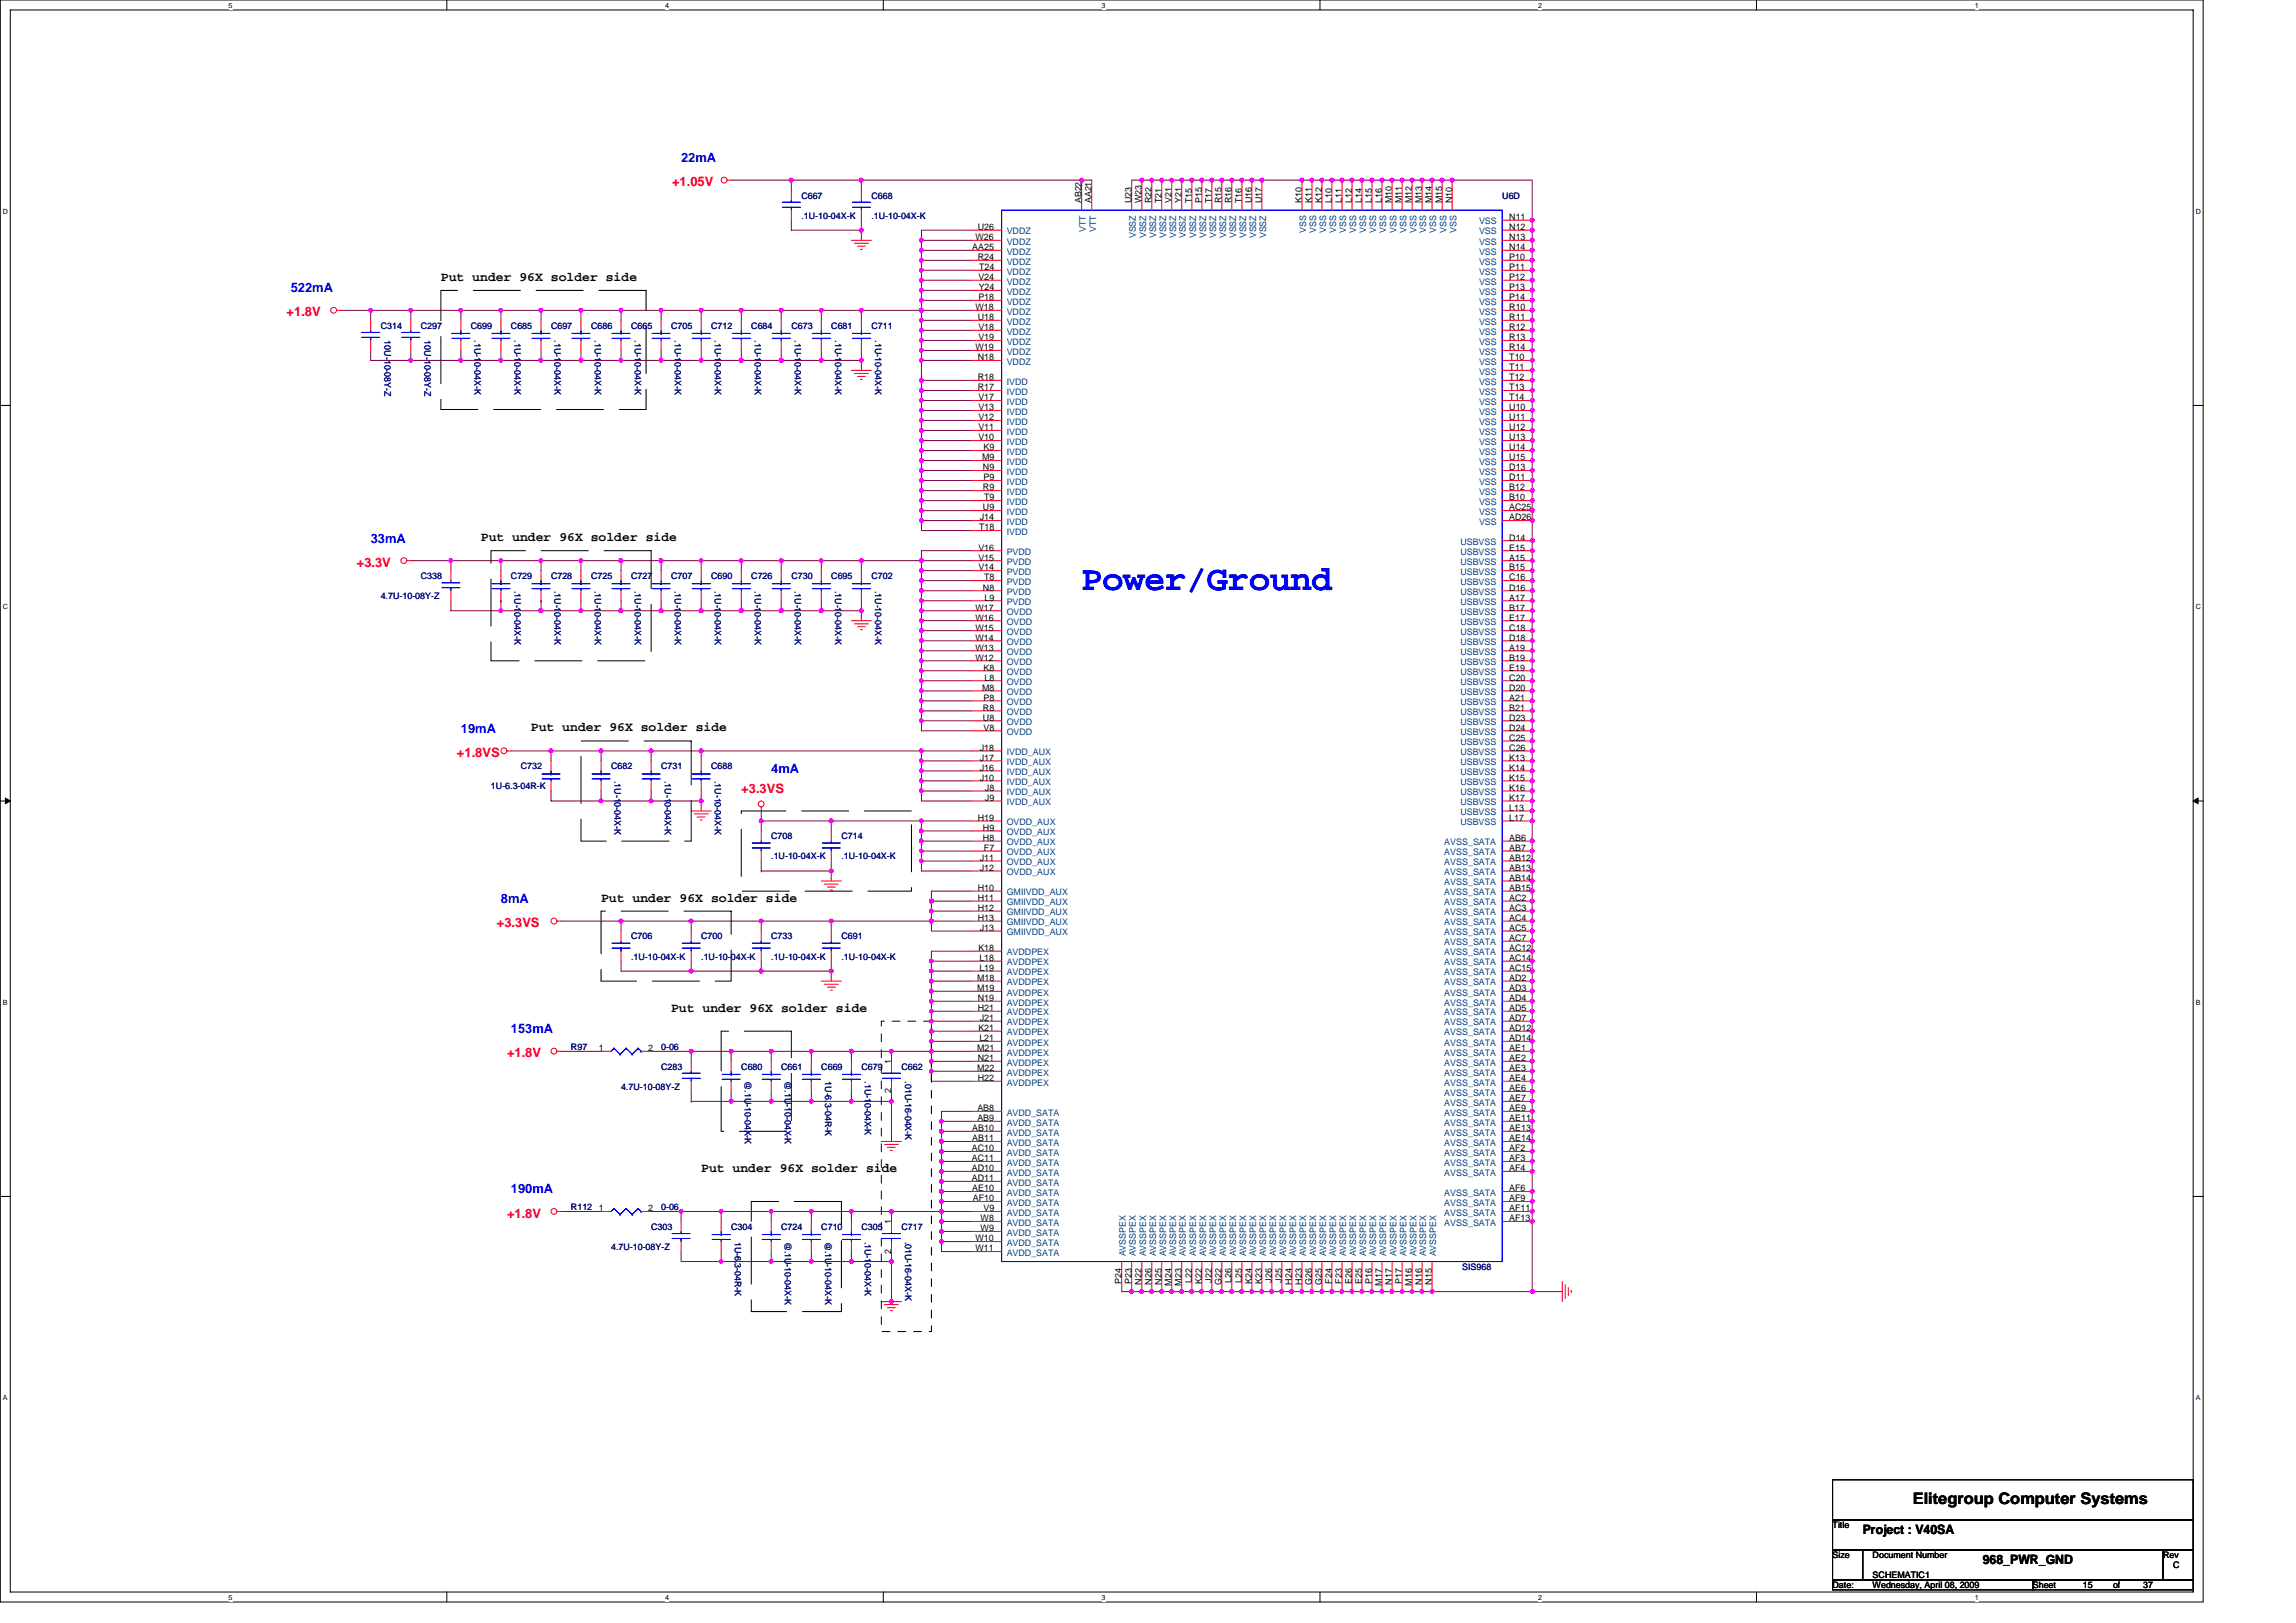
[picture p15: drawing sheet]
<svg xmlns="http://www.w3.org/2000/svg" width="297mm" height="210mm" viewBox="0 0 297 210" stroke-linecap="round" stroke-linejoin="round" font-family="sans-serif">
<defs><g id="words">
<text font-size="4.5" fill="#00f" x="139.9" y="76.3">Power/Ground</text>
<text font-size="2.1" x="247.5" y="194.6">Elitegroup Computer Systems</text>
<g font-size="1.7" fill="#00f">
<text x="88.1" y="21">22mA</text>
<text x="37.6" y="37.8">522mA</text>
<text x="48" y="70.2">33mA</text>
<text x="59.6" y="94.8">19mA</text>
<text x="99.8" y="100">4mA</text>
<text x="64.8" y="116.9">8mA</text>
<text x="66.1" y="133.7">153mA</text>
<text x="66.1" y="154.4">190mA</text>
</g>
<g font-size="1.7" fill="#f00">
<text x="86.9" y="24.1">+1.05V</text>
<text x="37.1" y="40.9">+1.8V</text>
<text x="46.2" y="73.3">+3.3V</text>
<text x="59.1" y="97.9">+1.8VS</text>
<text x="95.9" y="102.6">+3.3VS</text>
<text x="64.3" y="120">+3.3VS</text>
<text x="65.6" y="136.8">+1.8V</text>
<text x="65.6" y="157.5">+1.8V</text>
</g>
<g font-size="1.7">
<text x="57" y="36.3">Put under 96X solder side</text>
<text x="62.2" y="70">Put under 96X solder side</text>
<text x="68.7" y="94.6">Put under 96X solder side</text>
<text x="77.8" y="116.7">Put under 96X solder side</text>
<text x="86.8" y="130.9">Put under 96X solder side</text>
<text x="90.7" y="151.6">Put under 96X solder side</text>
<text x="241" y="198.5">Project : V40SA</text>
<text x="256.5" y="202.4">968_PWR_GND</text>
</g>
<g font-size="1.2" fill="#000080">
<text x="103.7" y="25.7">C667</text>
<text x="103.7" y="28.3">.1U-10-04X-K</text>
<text x="112.7" y="25.7">C668</text>
<text x="112.7" y="28.3">.1U-10-04X-K</text>
<text x="194.3" y="25.7">U6D</text>
<text x="49.3" y="42.5">C314</text>
<text x="49.7" y="44" transform="rotate(90 49.7 44)">10U-10-08Y-Z</text>
<text x="54.4" y="42.5">C297</text>
<text x="54.9" y="44" transform="rotate(90 54.9 44)">10U-10-08Y-Z</text>
<text x="60.9" y="42.5">C699</text>
<text x="61.4" y="44" transform="rotate(90 61.4 44)">.1U-10-04X-K</text>
<text x="66.1" y="42.5">C685</text>
<text x="66.6" y="44" transform="rotate(90 66.6 44)">.1U-10-04X-K</text>
<text x="71.3" y="42.5">C697</text>
<text x="71.8" y="44" transform="rotate(90 71.8 44)">.1U-10-04X-K</text>
<text x="76.5" y="42.5">C686</text>
<text x="76.9" y="44" transform="rotate(90 76.9 44)">.1U-10-04X-K</text>
<text x="81.6" y="42.5">C665</text>
<text x="82.1" y="44" transform="rotate(90 82.1 44)">.1U-10-04X-K</text>
<text x="86.8" y="42.5">C705</text>
<text x="87.3" y="44" transform="rotate(90 87.3 44)">.1U-10-04X-K</text>
<text x="92" y="42.5">C712</text>
<text x="92.5" y="44" transform="rotate(90 92.5 44)">.1U-10-04X-K</text>
<text x="97.2" y="42.5">C684</text>
<text x="97.7" y="44" transform="rotate(90 97.7 44)">.1U-10-04X-K</text>
<text x="102.4" y="42.5">C673</text>
<text x="102.8" y="44" transform="rotate(90 102.8 44)">.1U-10-04X-K</text>
<text x="107.5" y="42.5">C681</text>
<text x="108" y="44" transform="rotate(90 108 44)">.1U-10-04X-K</text>
<text x="112.7" y="42.5">C711</text>
<text x="113.2" y="44" transform="rotate(90 113.2 44)">.1U-10-04X-K</text>
<text x="49.3" y="77.5">4.7U-10-08Y-Z</text>
<text x="54.4" y="74.9">C338</text>
<text x="66.1" y="74.9">C729</text>
<text x="66.6" y="76.4" transform="rotate(90 66.6 76.4)">.1U-10-04X-K</text>
<text x="71.3" y="74.9">C728</text>
<text x="71.8" y="76.4" transform="rotate(90 71.8 76.4)">.1U-10-04X-K</text>
<text x="76.5" y="74.9">C725</text>
<text x="76.9" y="76.4" transform="rotate(90 76.9 76.4)">.1U-10-04X-K</text>
<text x="81.6" y="74.9">C727</text>
<text x="82.1" y="76.4" transform="rotate(90 82.1 76.4)">.1U-10-04X-K</text>
<text x="86.8" y="74.9">C707</text>
<text x="87.3" y="76.4" transform="rotate(90 87.3 76.4)">.1U-10-04X-K</text>
<text x="92" y="74.9">C690</text>
<text x="92.5" y="76.4" transform="rotate(90 92.5 76.4)">.1U-10-04X-K</text>
<text x="97.2" y="74.9">C726</text>
<text x="97.7" y="76.4" transform="rotate(90 97.7 76.4)">.1U-10-04X-K</text>
<text x="102.4" y="74.9">C730</text>
<text x="102.8" y="76.4" transform="rotate(90 102.8 76.4)">.1U-10-04X-K</text>
<text x="107.5" y="74.9">C695</text>
<text x="108" y="76.4" transform="rotate(90 108 76.4)">.1U-10-04X-K</text>
<text x="112.7" y="74.9">C702</text>
<text x="113.2" y="76.4" transform="rotate(90 113.2 76.4)">.1U-10-04X-K</text>
<text x="67.4" y="99.5">C732</text>
<text x="79.1" y="99.5">C682</text>
<text x="79.5" y="101" transform="rotate(90 79.5 101)">.1U-10-04X-K</text>
<text x="85.5" y="99.5">C731</text>
<text x="86" y="101" transform="rotate(90 86 101)">.1U-10-04X-K</text>
<text x="92" y="99.5">C688</text>
<text x="92.5" y="101" transform="rotate(90 92.5 101)">.1U-10-04X-K</text>
<text x="63.5" y="102.1">1U-6.3-04R-K</text>
<text x="99.8" y="108.6">C708</text>
<text x="99.8" y="111.2">.1U-10-04X-K</text>
<text x="108.9" y="108.6">C714</text>
<text x="108.9" y="111.2">.1U-10-04X-K</text>
<text x="81.6" y="121.5">C706</text>
<text x="81.6" y="124.1">.1U-10-04X-K</text>
<text x="90.7" y="121.5">C700</text>
<text x="90.7" y="124.1">.1U-10-04X-K</text>
<text x="99.8" y="121.5">C733</text>
<text x="99.8" y="124.1">.1U-10-04X-K</text>
<text x="108.9" y="121.5">C691</text>
<text x="108.9" y="124.1">.1U-10-04X-K</text>
<text x="73.9" y="135.8">R97</text>
<text x="85.5" y="135.8">0-06</text>
<text x="80.3" y="141">4.7U-10-08Y-Z</text>
<text x="85.5" y="138.4">C283</text>
<text x="95.9" y="138.4">C680</text>
<text x="96.4" y="139.9" transform="rotate(90 96.4 139.9)">@.1U-10-04X-K</text>
<text x="101.1" y="138.4">C661</text>
<text x="101.6" y="139.9" transform="rotate(90 101.6 139.9)">@.1U-10-04X-K</text>
<text x="106.3" y="138.4">C669</text>
<text x="106.7" y="139.9" transform="rotate(90 106.7 139.9)">1U-6.3-04R-K</text>
<text x="111.4" y="138.4">C679</text>
<text x="111.9" y="139.9" transform="rotate(90 111.9 139.9)">.1U-10-04X-K</text>
<text x="116.6" y="138.4">C662</text>
<text x="117.1" y="139.9" transform="rotate(90 117.1 139.9)">.01U-16-04X-K</text>
<text x="73.9" y="156.5">R112</text>
<text x="79.1" y="161.7">4.7U-10-08Y-Z</text>
<text x="84.2" y="159.1">C303</text>
<text x="85.5" y="156.5">0-06</text>
<text x="94.6" y="159.1">C304</text>
<text x="95.1" y="160.6" transform="rotate(90 95.1 160.6)">1U-6.3-04R-K</text>
<text x="101.1" y="159.1">C724</text>
<text x="101.6" y="160.6" transform="rotate(90 101.6 160.6)">@.1U-10-04X-K</text>
<text x="106.3" y="159.1">C710</text>
<text x="106.7" y="160.6" transform="rotate(90 106.7 160.6)">@.1U-10-04X-K</text>
<text x="111.4" y="159.1">C305</text>
<text x="111.9" y="160.6" transform="rotate(90 111.9 160.6)">.1U-10-04X-K</text>
<text x="116.6" y="159.1">C717</text>
<text x="117.1" y="160.6" transform="rotate(90 117.1 160.6)">.01U-16-04X-K</text>
<text x="189.2" y="164.3">SIS968</text>
</g>
<g font-size="1.2">
<text x="126.5" y="29.8">U26</text>
<text x="139.9" y="26.3" transform="rotate(-90 139.9 26.3)">AB22</text>
<text x="141.2" y="26.3" transform="rotate(-90 141.2 26.3)">AA21</text>
<text x="146.4" y="26.3" transform="rotate(-90 146.4 26.3)">U23</text>
<text x="147.7" y="26.3" transform="rotate(-90 147.7 26.3)">W23</text>
<text x="149" y="26.3" transform="rotate(-90 149 26.3)">R22</text>
<text x="150.3" y="26.3" transform="rotate(-90 150.3 26.3)">T21</text>
<text x="151.6" y="26.3" transform="rotate(-90 151.6 26.3)">V21</text>
<text x="152.9" y="26.3" transform="rotate(-90 152.9 26.3)">Y21</text>
<text x="154.2" y="26.3" transform="rotate(-90 154.2 26.3)">T15</text>
<text x="155.5" y="26.3" transform="rotate(-90 155.5 26.3)">P15</text>
<text x="156.8" y="26.3" transform="rotate(-90 156.8 26.3)">T17</text>
<text x="158" y="26.3" transform="rotate(-90 158 26.3)">R15</text>
<text x="159.3" y="26.3" transform="rotate(-90 159.3 26.3)">R16</text>
<text x="160.7" y="26.3" transform="rotate(-90 160.7 26.3)">T16</text>
<text x="161.9" y="26.3" transform="rotate(-90 161.9 26.3)">U16</text>
<text x="163.2" y="26.3" transform="rotate(-90 163.2 26.3)">U17</text>
<text x="168.4" y="26.3" transform="rotate(-90 168.4 26.3)">K10</text>
<text x="169.7" y="26.3" transform="rotate(-90 169.7 26.3)">K11</text>
<text x="171" y="26.3" transform="rotate(-90 171 26.3)">K12</text>
<text x="172.3" y="26.3" transform="rotate(-90 172.3 26.3)">L10</text>
<text x="173.6" y="26.3" transform="rotate(-90 173.6 26.3)">L11</text>
<text x="174.9" y="26.3" transform="rotate(-90 174.9 26.3)">L12</text>
<text x="176.2" y="26.3" transform="rotate(-90 176.2 26.3)">L14</text>
<text x="177.5" y="26.3" transform="rotate(-90 177.5 26.3)">L15</text>
<text x="178.8" y="26.3" transform="rotate(-90 178.8 26.3)">L16</text>
<text x="180.1" y="26.3" transform="rotate(-90 180.1 26.3)">M10</text>
<text x="181.4" y="26.3" transform="rotate(-90 181.4 26.3)">M11</text>
<text x="182.7" y="26.3" transform="rotate(-90 182.7 26.3)">M12</text>
<text x="184" y="26.3" transform="rotate(-90 184 26.3)">M13</text>
<text x="185.2" y="26.3" transform="rotate(-90 185.2 26.3)">M14</text>
<text x="186.6" y="26.3" transform="rotate(-90 186.6 26.3)">M15</text>
<text x="187.9" y="26.3" transform="rotate(-90 187.9 26.3)">N10</text>
<text x="195.3" y="28.5">N11</text>
<text x="195.3" y="29.8">N12</text>
<text x="125.8" y="32.4">AA25</text>
<text x="126.2" y="31.1">W26</text>
<text x="126.5" y="33.7">R24</text>
<text x="126.7" y="34.9">T24</text>
<text x="195.3" y="31.1">N13</text>
<text x="195.3" y="32.4">N14</text>
<text x="195.3" y="33.7">P10</text>
<text x="195.3" y="34.9">P11</text>
<text x="126.2" y="40.1">W18</text>
<text x="126.5" y="41.4">U18</text>
<text x="126.6" y="38.8">P18</text>
<text x="126.6" y="36.2">V24</text>
<text x="126.6" y="37.5">Y24</text>
<text x="195.3" y="36.2">P12</text>
<text x="195.3" y="37.5">P13</text>
<text x="195.3" y="38.8">P14</text>
<text x="195.3" y="40.1">R10</text>
<text x="195.3" y="41.4">R11</text>
<text x="126.2" y="45.3">W19</text>
<text x="126.5" y="46.6">N18</text>
<text x="126.6" y="42.7">V18</text>
<text x="126.6" y="44">V19</text>
<text x="195.3" y="46.6">T10</text>
<text x="195.3" y="44">R13</text>
<text x="195.3" y="45.3">R14</text>
<text x="195.3" y="42.7">R12</text>
<text x="195.3" y="47.9">T11</text>
<text x="126.5" y="49.2">R18</text>
<text x="126.5" y="50.5">R17</text>
<text x="126.6" y="51.8">V17</text>
<text x="126.6" y="53.1">V13</text>
<text x="195.3" y="53.1">U10</text>
<text x="195.3" y="51.8">T14</text>
<text x="195.3" y="49.2">T12</text>
<text x="195.3" y="50.5">T13</text>
<text x="126.6" y="57">V10</text>
<text x="126.6" y="55.7">V11</text>
<text x="126.6" y="54.4">V12</text>
<text x="127.1" y="59.6">M9</text>
<text x="127.2" y="58.3">K9</text>
<text x="195.3" y="58.3">U14</text>
<text x="195.3" y="59.6">U15</text>
<text x="195.3" y="54.4">U11</text>
<text x="195.3" y="55.7">U12</text>
<text x="195.3" y="57">U13</text>
<text x="127.2" y="60.9">N9</text>
<text x="127.2" y="63.5">R9</text>
<text x="127.2" y="62.1">P9</text>
<text x="127.3" y="64.7">T9</text>
<text x="195.3" y="63.5">B12</text>
<text x="195.3" y="62.1">D11</text>
<text x="195.3" y="64.7">B10</text>
<text x="195.3" y="60.9">D13</text>
<text x="126.6" y="71.2">V16</text>
<text x="126.7" y="68.6">T18</text>
<text x="126.8" y="67.3">J14</text>
<text x="127.2" y="66">U9</text>
<text x="195.3" y="66">AC25</text>
<text x="195.3" y="67.3">AD26</text>
<text x="195.3" y="69.9">D14</text>
<text x="195.3" y="71.2">E15</text>
<text x="126.6" y="72.5">V15</text>
<text x="126.6" y="73.8">V14</text>
<text x="127.2" y="76.4">N8</text>
<text x="127.3" y="75.1">T8</text>
<text x="127.4" y="77.7">L9</text>
<text x="195.3" y="72.5">A15</text>
<text x="195.3" y="73.8">B15</text>
<text x="195.3" y="75.1">C16</text>
<text x="195.3" y="76.4">D16</text>
<text x="195.3" y="77.7">A17</text>
<text x="126.2" y="79">W17</text>
<text x="126.2" y="80.3">W16</text>
<text x="126.2" y="81.6">W15</text>
<text x="126.2" y="82.9">W14</text>
<text x="195.3" y="79">B17</text>
<text x="195.3" y="80.3">E17</text>
<text x="195.3" y="81.6">C18</text>
<text x="195.3" y="82.9">D18</text>
<text x="126.2" y="84.2">W13</text>
<text x="126.2" y="85.5">W12</text>
<text x="127.1" y="89.4">M8</text>
<text x="127.2" y="86.8">K8</text>
<text x="127.4" y="88.1">L8</text>
<text x="195.3" y="84.2">A19</text>
<text x="195.3" y="85.5">B19</text>
<text x="195.3" y="86.8">E19</text>
<text x="195.3" y="88.1">C20</text>
<text x="195.3" y="89.4">D20</text>
<text x="127.2" y="91.9">R8</text>
<text x="127.2" y="93.2">U8</text>
<text x="127.2" y="90.7">P8</text>
<text x="127.2" y="94.5">V8</text>
<text x="195.3" y="90.7">A21</text>
<text x="195.3" y="91.9">B21</text>
<text x="195.3" y="93.2">D23</text>
<text x="195.3" y="94.5">D24</text>
<text x="195.3" y="95.8">C25</text>
<text x="126.8" y="97.1">J18</text>
<text x="126.8" y="98.4">J17</text>
<text x="126.8" y="99.7">J16</text>
<text x="126.8" y="101">J10</text>
<text x="195.3" y="97.1">C26</text>
<text x="195.3" y="98.4">K13</text>
<text x="195.3" y="99.7">K14</text>
<text x="195.3" y="101">K15</text>
<text x="126.5" y="106.2">H19</text>
<text x="127.2" y="107.5">H9</text>
<text x="127.4" y="103.6">J9</text>
<text x="127.4" y="102.3">J8</text>
<text x="195.3" y="104.9">L13</text>
<text x="195.3" y="106.2">L17</text>
<text x="195.3" y="102.3">K16</text>
<text x="195.3" y="103.6">K17</text>
<text x="126.8" y="112.7">J12</text>
<text x="126.8" y="111.4">J11</text>
<text x="127.2" y="108.8">H8</text>
<text x="127.3" y="110.1">F7</text>
<text x="195.3" y="108.8">AB6</text>
<text x="195.3" y="110.1">AB7</text>
<text x="195.3" y="112.7">AB13</text>
<text x="195.3" y="114">AB14</text>
<text x="195.3" y="111.4">AB12</text>
<text x="126.5" y="115.3">H10</text>
<text x="126.5" y="116.6">H11</text>
<text x="126.5" y="117.9">H12</text>
<text x="126.5" y="119.1">H13</text>
<text x="195.3" y="116.6">AC2</text>
<text x="195.3" y="117.9">AC3</text>
<text x="195.3" y="119.1">AC4</text>
<text x="195.3" y="115.3">AB15</text>
<text x="126.6" y="123">K18</text>
<text x="126.7" y="124.3">L18</text>
<text x="126.7" y="125.6">L19</text>
<text x="126.8" y="120.4">J13</text>
<text x="195.3" y="123">AC12</text>
<text x="195.3" y="120.4">AC5</text>
<text x="195.3" y="124.3">AC14</text>
<text x="195.3" y="125.6">AC15</text>
<text x="195.3" y="121.8">AC7</text>
<text x="126.4" y="126.9">M18</text>
<text x="126.4" y="128.2">M19</text>
<text x="126.5" y="129.5">N19</text>
<text x="126.5" y="130.8">H21</text>
<text x="195.3" y="128.2">AD3</text>
<text x="195.3" y="126.9">AD2</text>
<text x="195.3" y="129.5">AD4</text>
<text x="195.3" y="130.8">AD5</text>
<text x="77.5" y="136">1</text>
<text x="83.9" y="136">2</text>
<text x="115.3" y="137.7" transform="rotate(-90 115.3 137.7)">1</text>
<text x="126.4" y="136">M21</text>
<text x="126.5" y="137.3">N21</text>
<text x="126.6" y="133.4">K21</text>
<text x="126.7" y="134.7">L21</text>
<text x="126.8" y="132.1">J21</text>
<text x="195.3" y="136">AE1</text>
<text x="195.3" y="133.4">AD12</text>
<text x="195.3" y="137.3">AE2</text>
<text x="195.3" y="134.7">AD14</text>
<text x="195.3" y="132.1">AD7</text>
<text x="115.3" y="141.4" transform="rotate(-90 115.3 141.4)">2</text>
<text x="126.4" y="138.6">M22</text>
<text x="126.4" y="143.8">AB8</text>
<text x="126.5" y="139.9">H22</text>
<text x="195.3" y="143.8">AE9</text>
<text x="195.3" y="142.5">AE7</text>
<text x="195.3" y="138.6">AE3</text>
<text x="195.3" y="139.9">AE4</text>
<text x="195.3" y="141.2">AE6</text>
<text x="125.7" y="148.9">AC10</text>
<text x="125.8" y="146.3">AB10</text>
<text x="125.8" y="147.7">AB11</text>
<text x="126.4" y="145.1">AB9</text>
<text x="195.3" y="148.9">AF2</text>
<text x="195.3" y="145.1">AE11</text>
<text x="195.3" y="146.3">AE13</text>
<text x="195.3" y="147.7">AE14</text>
<text x="125.7" y="150.2">AC11</text>
<text x="125.7" y="151.5">AD10</text>
<text x="125.7" y="152.8">AD11</text>
<text x="125.8" y="154.1">AE10</text>
<text x="125.9" y="155.4">AF10</text>
<text x="195.3" y="150.2">AF3</text>
<text x="195.3" y="151.5">AF4</text>
<text x="195.3" y="155.4">AF9</text>
<text x="195.3" y="154.1">AF6</text>
<text x="77.5" y="156.7">1</text>
<text x="83.9" y="156.7">2</text>
<text x="115.3" y="158.4" transform="rotate(-90 115.3 158.4)">1</text>
<text x="126.2" y="160.6">W10</text>
<text x="126.2" y="161.9">W11</text>
<text x="126.9" y="158">W8</text>
<text x="126.9" y="159.3">W9</text>
<text x="127.2" y="156.7">V9</text>
<text x="195.3" y="156.7">AF11</text>
<text x="195.3" y="158">AF13</text>
<text x="115.3" y="162.2" transform="rotate(-90 115.3 162.2)">2</text>
<text x="145.1" y="166.2" transform="rotate(-90 145.1 166.2)">P24</text>
<text x="146.4" y="166.2" transform="rotate(-90 146.4 166.2)">P23</text>
<text x="147.7" y="166.2" transform="rotate(-90 147.7 166.2)">N22</text>
<text x="149" y="166.2" transform="rotate(-90 149 166.2)">N26</text>
<text x="150.3" y="166.2" transform="rotate(-90 150.3 166.2)">N25</text>
<text x="151.6" y="166.3" transform="rotate(-90 151.6 166.3)">M24</text>
<text x="152.9" y="166.3" transform="rotate(-90 152.9 166.3)">M23</text>
<text x="154.2" y="166" transform="rotate(-90 154.2 166)">L22</text>
<text x="155.5" y="166.2" transform="rotate(-90 155.5 166.2)">K22</text>
<text x="156.8" y="166" transform="rotate(-90 156.8 166)">J22</text>
<text x="158" y="166.3" transform="rotate(-90 158 166.3)">G22</text>
<text x="159.3" y="166" transform="rotate(-90 159.3 166)">L26</text>
<text x="160.7" y="166" transform="rotate(-90 160.7 166)">L25</text>
<text x="161.9" y="166.2" transform="rotate(-90 161.9 166.2)">K24</text>
<text x="163.2" y="166.2" transform="rotate(-90 163.2 166.2)">K23</text>
<text x="164.5" y="166" transform="rotate(-90 164.5 166)">J26</text>
<text x="165.8" y="166" transform="rotate(-90 165.8 166)">J25</text>
<text x="167.1" y="166.2" transform="rotate(-90 167.1 166.2)">H24</text>
<text x="168.4" y="166.2" transform="rotate(-90 168.4 166.2)">H23</text>
<text x="169.7" y="166.3" transform="rotate(-90 169.7 166.3)">G26</text>
<text x="171" y="166.3" transform="rotate(-90 171 166.3)">G25</text>
<text x="172.3" y="166.1" transform="rotate(-90 172.3 166.1)">F24</text>
<text x="173.6" y="166.1" transform="rotate(-90 173.6 166.1)">F23</text>
<text x="174.9" y="166.2" transform="rotate(-90 174.9 166.2)">E26</text>
<text x="176.2" y="166.2" transform="rotate(-90 176.2 166.2)">E25</text>
<text x="177.5" y="166.2" transform="rotate(-90 177.5 166.2)">P16</text>
<text x="178.8" y="166.3" transform="rotate(-90 178.8 166.3)">M17</text>
<text x="180.1" y="166.2" transform="rotate(-90 180.1 166.2)">N17</text>
<text x="181.4" y="166.2" transform="rotate(-90 181.4 166.2)">P17</text>
<text x="182.7" y="166.3" transform="rotate(-90 182.7 166.3)">M16</text>
<text x="184" y="166.2" transform="rotate(-90 184 166.2)">N16</text>
<text x="185.2" y="166.2" transform="rotate(-90 185.2 166.2)">N15</text>
<text x="237.1" y="197.7">Title</text>
<text x="237.1" y="201.6">Size</text>
<text x="242.3" y="201.6">Document Number</text>
<text x="279.8" y="201.6">Rev</text>
<text x="281.1" y="202.9">C</text>
<text x="237.1" y="205.5">Date:</text>
<text x="242.3" y="205.5">Wednesday, April 08, 2009</text>
<text x="242.3" y="204.2">SCHEMATIC1</text>
<text x="263" y="205.5">Sheet</text>
<text x="269.5" y="205.5">15</text>
<text x="273.4" y="205.5">of</text>
<text x="277.3" y="205.5">37</text>
</g>
<g font-size="1.2" fill="#004080">
<text x="191.3" y="29">VSS</text>
<text x="130.2" y="30.3">VDDZ</text>
<text x="130.2" y="31.6">VDDZ</text>
<text x="130.2" y="32.9">VDDZ</text>
<text x="130.2" y="34.2">VDDZ</text>
<text x="130.2" y="35.5">VDDZ</text>
<text x="140.5" y="30" transform="rotate(-90 140.5 30)">VTT</text>
<text x="141.8" y="30" transform="rotate(-90 141.8 30)">VTT</text>
<text x="147" y="30.8" transform="rotate(-90 147 30.8)">VSSZ</text>
<text x="148.3" y="30.8" transform="rotate(-90 148.3 30.8)">VSSZ</text>
<text x="149.6" y="30.8" transform="rotate(-90 149.6 30.8)">VSSZ</text>
<text x="150.9" y="30.8" transform="rotate(-90 150.9 30.8)">VSSZ</text>
<text x="152.1" y="30.8" transform="rotate(-90 152.1 30.8)">VSSZ</text>
<text x="153.4" y="30.8" transform="rotate(-90 153.4 30.8)">VSSZ</text>
<text x="154.7" y="30.8" transform="rotate(-90 154.7 30.8)">VSSZ</text>
<text x="156" y="30.8" transform="rotate(-90 156 30.8)">VSSZ</text>
<text x="157.3" y="30.8" transform="rotate(-90 157.3 30.8)">VSSZ</text>
<text x="158.6" y="30.8" transform="rotate(-90 158.6 30.8)">VSSZ</text>
<text x="159.9" y="30.8" transform="rotate(-90 159.9 30.8)">VSSZ</text>
<text x="161.2" y="30.8" transform="rotate(-90 161.2 30.8)">VSSZ</text>
<text x="162.5" y="30.8" transform="rotate(-90 162.5 30.8)">VSSZ</text>
<text x="163.8" y="30.8" transform="rotate(-90 163.8 30.8)">VSSZ</text>
<text x="169" y="30.1" transform="rotate(-90 169 30.1)">VSS</text>
<text x="170.3" y="30.1" transform="rotate(-90 170.3 30.1)">VSS</text>
<text x="171.6" y="30.1" transform="rotate(-90 171.6 30.1)">VSS</text>
<text x="172.9" y="30.1" transform="rotate(-90 172.9 30.1)">VSS</text>
<text x="174.2" y="30.1" transform="rotate(-90 174.2 30.1)">VSS</text>
<text x="175.5" y="30.1" transform="rotate(-90 175.5 30.1)">VSS</text>
<text x="176.8" y="30.1" transform="rotate(-90 176.8 30.1)">VSS</text>
<text x="178.1" y="30.1" transform="rotate(-90 178.1 30.1)">VSS</text>
<text x="179.3" y="30.1" transform="rotate(-90 179.3 30.1)">VSS</text>
<text x="180.7" y="30.1" transform="rotate(-90 180.7 30.1)">VSS</text>
<text x="181.9" y="30.1" transform="rotate(-90 181.9 30.1)">VSS</text>
<text x="183.2" y="30.1" transform="rotate(-90 183.2 30.1)">VSS</text>
<text x="184.5" y="30.1" transform="rotate(-90 184.5 30.1)">VSS</text>
<text x="185.8" y="30.1" transform="rotate(-90 185.8 30.1)">VSS</text>
<text x="187.1" y="30.1" transform="rotate(-90 187.1 30.1)">VSS</text>
<text x="188.4" y="30.1" transform="rotate(-90 188.4 30.1)">VSS</text>
<text x="191.3" y="30.3">VSS</text>
<text x="191.3" y="31.6">VSS</text>
<text x="191.3" y="32.9">VSS</text>
<text x="191.3" y="34.2">VSS</text>
<text x="191.3" y="35.5">VSS</text>
<text x="130.2" y="39.4">VDDZ</text>
<text x="130.2" y="40.7">VDDZ</text>
<text x="130.2" y="36.8">VDDZ</text>
<text x="130.2" y="38.1">VDDZ</text>
<text x="130.2" y="42">VDDZ</text>
<text x="191.3" y="36.8">VSS</text>
<text x="191.3" y="38.1">VSS</text>
<text x="191.3" y="39.4">VSS</text>
<text x="191.3" y="40.7">VSS</text>
<text x="191.3" y="42">VSS</text>
<text x="130.2" y="47.2">VDDZ</text>
<text x="130.2" y="43.3">VDDZ</text>
<text x="130.2" y="44.6">VDDZ</text>
<text x="130.2" y="45.9">VDDZ</text>
<text x="191.3" y="47.2">VSS</text>
<text x="191.3" y="44.6">VSS</text>
<text x="191.3" y="45.9">VSS</text>
<text x="191.3" y="43.3">VSS</text>
<text x="130.2" y="49.8">IVDD</text>
<text x="130.2" y="52.4">IVDD</text>
<text x="130.2" y="51.1">IVDD</text>
<text x="130.2" y="53.7">IVDD</text>
<text x="191.3" y="53.7">VSS</text>
<text x="191.3" y="52.4">VSS</text>
<text x="191.3" y="48.5">VSS</text>
<text x="191.3" y="49.8">VSS</text>
<text x="191.3" y="51.1">VSS</text>
<text x="130.2" y="58.8">IVDD</text>
<text x="130.2" y="57.6">IVDD</text>
<text x="130.2" y="56.2">IVDD</text>
<text x="130.2" y="54.9">IVDD</text>
<text x="191.3" y="58.8">VSS</text>
<text x="191.3" y="54.9">VSS</text>
<text x="191.3" y="56.2">VSS</text>
<text x="191.3" y="57.6">VSS</text>
<text x="130.2" y="61.4">IVDD</text>
<text x="130.2" y="62.7">IVDD</text>
<text x="130.2" y="60.1">IVDD</text>
<text x="130.2" y="64">IVDD</text>
<text x="130.2" y="65.3">IVDD</text>
<text x="191.3" y="64">VSS</text>
<text x="191.3" y="62.7">VSS</text>
<text x="191.3" y="60.1">VSS</text>
<text x="191.3" y="65.3">VSS</text>
<text x="191.3" y="61.4">VSS</text>
<text x="130.2" y="71.8">PVDD</text>
<text x="130.2" y="69.2">IVDD</text>
<text x="130.2" y="66.6">IVDD</text>
<text x="130.2" y="67.9">IVDD</text>
<text x="188.9" y="70.5">USBVSS</text>
<text x="188.9" y="71.8">USBVSS</text>
<text x="191.3" y="66.6">VSS</text>
<text x="191.3" y="67.9">VSS</text>
<text x="130.2" y="73.1">PVDD</text>
<text x="130.2" y="74.4">PVDD</text>
<text x="130.2" y="75.7">PVDD</text>
<text x="130.2" y="77">PVDD</text>
<text x="188.9" y="73.1">USBVSS</text>
<text x="188.9" y="74.4">USBVSS</text>
<text x="188.9" y="75.7">USBVSS</text>
<text x="188.9" y="77">USBVSS</text>
<text x="130.2" y="78.3">PVDD</text>
<text x="130.2" y="79.6">OVDD</text>
<text x="130.2" y="80.9">OVDD</text>
<text x="130.2" y="82.1">OVDD</text>
<text x="130.2" y="83.5">OVDD</text>
<text x="188.9" y="78.3">USBVSS</text>
<text x="188.9" y="79.6">USBVSS</text>
<text x="188.9" y="80.9">USBVSS</text>
<text x="188.9" y="82.1">USBVSS</text>
<text x="188.9" y="83.5">USBVSS</text>
<text x="130.2" y="84.8">OVDD</text>
<text x="130.2" y="86">OVDD</text>
<text x="130.2" y="87.3">OVDD</text>
<text x="130.2" y="88.6">OVDD</text>
<text x="130.2" y="89.9">OVDD</text>
<text x="188.9" y="84.8">USBVSS</text>
<text x="188.9" y="86">USBVSS</text>
<text x="188.9" y="87.3">USBVSS</text>
<text x="188.9" y="88.6">USBVSS</text>
<text x="188.9" y="89.9">USBVSS</text>
<text x="130.2" y="91.2">OVDD</text>
<text x="130.2" y="92.5">OVDD</text>
<text x="130.2" y="93.8">OVDD</text>
<text x="130.2" y="95.1">OVDD</text>
<text x="188.9" y="91.2">USBVSS</text>
<text x="188.9" y="92.5">USBVSS</text>
<text x="188.9" y="93.8">USBVSS</text>
<text x="188.9" y="95.1">USBVSS</text>
<text x="130.2" y="97.7">IVDD_AUX</text>
<text x="130.2" y="99">IVDD_AUX</text>
<text x="130.2" y="100.3">IVDD_AUX</text>
<text x="130.2" y="101.6">IVDD_AUX</text>
<text x="188.9" y="96.4">USBVSS</text>
<text x="188.9" y="97.7">USBVSS</text>
<text x="188.9" y="99">USBVSS</text>
<text x="188.9" y="100.3">USBVSS</text>
<text x="188.9" y="101.6">USBVSS</text>
<text x="130.2" y="106.8">OVDD_AUX</text>
<text x="130.2" y="104.2">IVDD_AUX</text>
<text x="130.2" y="102.9">IVDD_AUX</text>
<text x="188.9" y="105.5">USBVSS</text>
<text x="188.9" y="106.8">USBVSS</text>
<text x="188.9" y="102.9">USBVSS</text>
<text x="188.9" y="104.2">USBVSS</text>
<text x="130.2" y="108.1">OVDD_AUX</text>
<text x="130.2" y="109.4">OVDD_AUX</text>
<text x="130.2" y="113.2">OVDD_AUX</text>
<text x="130.2" y="112">OVDD_AUX</text>
<text x="130.2" y="110.7">OVDD_AUX</text>
<text x="186.9" y="109.4">AVSS_SATA</text>
<text x="186.9" y="110.7">AVSS_SATA</text>
<text x="186.9" y="113.2">AVSS_SATA</text>
<text x="186.9" y="112">AVSS_SATA</text>
<text x="130.2" y="115.8">GMIIVDD_AUX</text>
<text x="130.2" y="117.1">GMIIVDD_AUX</text>
<text x="130.2" y="118.4">GMIIVDD_AUX</text>
<text x="130.2" y="119.7">GMIIVDD_AUX</text>
<text x="186.9" y="117.1">AVSS_SATA</text>
<text x="186.9" y="118.4">AVSS_SATA</text>
<text x="186.9" y="119.7">AVSS_SATA</text>
<text x="186.9" y="114.5">AVSS_SATA</text>
<text x="186.9" y="115.8">AVSS_SATA</text>
<text x="130.2" y="121">GMIIVDD_AUX</text>
<text x="130.2" y="123.6">AVDDPEX</text>
<text x="130.2" y="124.9">AVDDPEX</text>
<text x="186.9" y="123.6">AVSS_SATA</text>
<text x="186.9" y="121">AVSS_SATA</text>
<text x="186.9" y="124.9">AVSS_SATA</text>
<text x="186.9" y="122.3">AVSS_SATA</text>
<text x="130.2" y="126.2">AVDDPEX</text>
<text x="130.2" y="127.5">AVDDPEX</text>
<text x="130.2" y="128.8">AVDDPEX</text>
<text x="130.2" y="130.1">AVDDPEX</text>
<text x="130.2" y="131.4">AVDDPEX</text>
<text x="186.9" y="128.8">AVSS_SATA</text>
<text x="186.9" y="127.5">AVSS_SATA</text>
<text x="186.9" y="126.2">AVSS_SATA</text>
<text x="186.9" y="130.1">AVSS_SATA</text>
<text x="186.9" y="131.4">AVSS_SATA</text>
<text x="130.2" y="132.7">AVDDPEX</text>
<text x="130.2" y="134">AVDDPEX</text>
<text x="130.2" y="135.3">AVDDPEX</text>
<text x="130.2" y="136.6">AVDDPEX</text>
<text x="130.2" y="137.9">AVDDPEX</text>
<text x="186.9" y="136.6">AVSS_SATA</text>
<text x="186.9" y="134">AVSS_SATA</text>
<text x="186.9" y="137.9">AVSS_SATA</text>
<text x="186.9" y="135.3">AVSS_SATA</text>
<text x="186.9" y="132.7">AVSS_SATA</text>
<text x="130.2" y="139.1">AVDDPEX</text>
<text x="130.2" y="140.4">AVDDPEX</text>
<text x="186.9" y="143">AVSS_SATA</text>
<text x="186.9" y="139.1">AVSS_SATA</text>
<text x="186.9" y="140.4">AVSS_SATA</text>
<text x="186.9" y="141.8">AVSS_SATA</text>
<text x="130.2" y="144.3">AVDD_SATA</text>
<text x="130.2" y="145.6">AVDD_SATA</text>
<text x="130.2" y="149.5">AVDD_SATA</text>
<text x="130.2" y="146.9">AVDD_SATA</text>
<text x="130.2" y="148.2">AVDD_SATA</text>
<text x="186.9" y="149.5">AVSS_SATA</text>
<text x="186.9" y="145.6">AVSS_SATA</text>
<text x="186.9" y="144.3">AVSS_SATA</text>
<text x="186.9" y="146.9">AVSS_SATA</text>
<text x="186.9" y="148.2">AVSS_SATA</text>
<text x="130.2" y="150.8">AVDD_SATA</text>
<text x="130.2" y="152.1">AVDD_SATA</text>
<text x="130.2" y="153.4">AVDD_SATA</text>
<text x="130.2" y="154.7">AVDD_SATA</text>
<text x="130.2" y="156">AVDD_SATA</text>
<text x="186.9" y="150.8">AVSS_SATA</text>
<text x="186.9" y="152.1">AVSS_SATA</text>
<text x="186.9" y="156">AVSS_SATA</text>
<text x="186.9" y="154.7">AVSS_SATA</text>
<text x="130.2" y="157.3">AVDD_SATA</text>
<text x="130.2" y="158.6">AVDD_SATA</text>
<text x="130.2" y="159.9">AVDD_SATA</text>
<text x="130.2" y="161.2">AVDD_SATA</text>
<text x="186.9" y="157.3">AVSS_SATA</text>
<text x="186.9" y="158.6">AVSS_SATA</text>
<text x="130.2" y="162.5">AVDD_SATA</text>
<text x="145.7" y="162.6" transform="rotate(-90 145.7 162.6)">AVSSPEX</text>
<text x="147" y="162.6" transform="rotate(-90 147 162.6)">AVSSPEX</text>
<text x="148.3" y="162.6" transform="rotate(-90 148.3 162.6)">AVSSPEX</text>
<text x="149.6" y="162.6" transform="rotate(-90 149.6 162.6)">AVSSPEX</text>
<text x="150.9" y="162.6" transform="rotate(-90 150.9 162.6)">AVSSPEX</text>
<text x="152.1" y="162.6" transform="rotate(-90 152.1 162.6)">AVSSPEX</text>
<text x="153.4" y="162.6" transform="rotate(-90 153.4 162.6)">AVSSPEX</text>
<text x="154.7" y="162.6" transform="rotate(-90 154.7 162.6)">AVSSPEX</text>
<text x="156" y="162.6" transform="rotate(-90 156 162.6)">AVSSPEX</text>
<text x="157.3" y="162.6" transform="rotate(-90 157.3 162.6)">AVSSPEX</text>
<text x="158.6" y="162.6" transform="rotate(-90 158.6 162.6)">AVSSPEX</text>
<text x="159.9" y="162.6" transform="rotate(-90 159.9 162.6)">AVSSPEX</text>
<text x="161.2" y="162.6" transform="rotate(-90 161.2 162.6)">AVSSPEX</text>
<text x="162.5" y="162.6" transform="rotate(-90 162.5 162.6)">AVSSPEX</text>
<text x="163.8" y="162.6" transform="rotate(-90 163.8 162.6)">AVSSPEX</text>
<text x="165.1" y="162.6" transform="rotate(-90 165.1 162.6)">AVSSPEX</text>
<text x="166.4" y="162.6" transform="rotate(-90 166.4 162.6)">AVSSPEX</text>
<text x="167.7" y="162.6" transform="rotate(-90 167.7 162.6)">AVSSPEX</text>
<text x="169" y="162.6" transform="rotate(-90 169 162.6)">AVSSPEX</text>
<text x="170.3" y="162.6" transform="rotate(-90 170.3 162.6)">AVSSPEX</text>
<text x="171.6" y="162.6" transform="rotate(-90 171.6 162.6)">AVSSPEX</text>
<text x="172.9" y="162.6" transform="rotate(-90 172.9 162.6)">AVSSPEX</text>
<text x="174.2" y="162.6" transform="rotate(-90 174.2 162.6)">AVSSPEX</text>
<text x="175.5" y="162.6" transform="rotate(-90 175.5 162.6)">AVSSPEX</text>
<text x="176.8" y="162.6" transform="rotate(-90 176.8 162.6)">AVSSPEX</text>
<text x="178.1" y="162.6" transform="rotate(-90 178.1 162.6)">AVSSPEX</text>
<text x="179.3" y="162.6" transform="rotate(-90 179.3 162.6)">AVSSPEX</text>
<text x="180.7" y="162.6" transform="rotate(-90 180.7 162.6)">AVSSPEX</text>
<text x="181.9" y="162.6" transform="rotate(-90 181.9 162.6)">AVSSPEX</text>
<text x="183.2" y="162.6" transform="rotate(-90 183.2 162.6)">AVSSPEX</text>
<text x="184.5" y="162.6" transform="rotate(-90 184.5 162.6)">AVSSPEX</text>
<text x="185.8" y="162.6" transform="rotate(-90 185.8 162.6)">AVSSPEX</text>
</g>
<g font-size=".9">
<text x="29.6" y="1">5</text>
<text x="86" y="1">4</text>
<text x="142.5" y="1">3</text>
<text x="199" y="1">2</text>
<text x="255.5" y="1">1</text>
<text x=".4" y="27.7">D</text>
<text x="284.1" y="27.7">D</text>
<text x=".4" y="78.8">C</text>
<text x="284.1" y="78.8">C</text>
<text x=".4" y="130">B</text>
<text x="284.1" y="130">B</text>
<text x=".4" y="181.2">A</text>
<text x="284.1" y="181.2">A</text>
<text x="29.6" y="206.9">5</text>
<text x="86" y="206.9">4</text>
<text x="142.5" y="206.9">3</text>
<text x="199" y="206.9">2</text>
<text x="255.5" y="206.9">1</text>
</g>
</g></defs>
<path d="M0 0h285v207.3h-285zM1.3 1.3h282.4v204.7h-282.4z" fill="none" stroke="#000" stroke-width=".13"/>
<g fill="#fff">
<path d="M29.6 .1h.5v1.1h-.5z"/>
<path d="M29.6 206.1h.5v1.1h-.5z"/>
</g>
<path d="M57.8 0v1.3M57.8 206v1.3" fill="none" stroke="#000" stroke-width=".13"/>
<g fill="#fff">
<path d="M86 .1h.5v1.1h-.5z"/>
<path d="M86 206.1h.5v1.1h-.5z"/>
</g>
<path d="M114.3 0v1.3M114.3 206v1.3" fill="none" stroke="#000" stroke-width=".13"/>
<g fill="#fff">
<path d="M142.5 .1h.5v1.1h-.5z"/>
<path d="M142.5 206.1h.5v1.1h-.5z"/>
</g>
<path d="M170.8 0v1.3M170.8 206v1.3" fill="none" stroke="#000" stroke-width=".13"/>
<g fill="#fff">
<path d="M199 .1h.5v1.1h-.5z"/>
<path d="M199 206.1h.5v1.1h-.5z"/>
</g>
<path d="M227.2 0v1.3M227.2 206v1.3" fill="none" stroke="#000" stroke-width=".13"/>
<g fill="#fff">
<path d="M255.5 .1h.5v1.1h-.5z"/>
<path d="M255.5 206.1h.5v1.1h-.5z"/>
<path d="M.4 26.9h.6v1h-.6z"/>
<path d="M284.1 26.9h.6v1h-.6z"/>
<path d="M.4 78h.6v1.1h-.6z"/>
<path d="M284.1 78h.6v1.1h-.6z"/>
</g>
<path d="M0 52.5h1.3M283.7 52.5h1.3" fill="none" stroke="#000" stroke-width=".13"/>
<g fill="#fff">
<path d="M.4 129.2h.6v1h-.6z"/>
<path d="M284.1 129.2h.6v1h-.6z"/>
</g>
<path d="M0 103.6h1.3M283.7 103.6h1.3" fill="none" stroke="#000" stroke-width=".13"/>
<path d="M.7 103.3l.6 .3-.6 .4zM283.7 103.6l.7-.3v.7z" fill="#000" stroke="#000" stroke-width=".13"/>
<g fill="#fff">
<path d="M.4 180.4h.6v1h-.6z"/>
<path d="M284.1 180.4h.6v1h-.6z"/>
</g>
<path d="M0 154.8h1.3M283.7 154.8h1.3M237.1 191.5h46.6v5.1h-46.6zM237.1 196.6h46.6v3.9h-46.6zM237.1 204.4h25.9v1.3h-25.9zM237.1 200.5h3.9v3.9h-3.9zM241 200.5h38.8v3.9h-38.8zM263 204.4h20.7v1.3h-20.7zM279.8 200.5h3.9v3.9h-3.9z" fill="none" stroke="#000" stroke-width=".13"/>
<g fill="none" stroke="#800040" stroke-width=".13">
<path d="M94.6 23.3h7.8M102.4 23.3v1.3M102.4 23.3h.1M102.4 28.5v1.3h9M102.4 23.3h38.8M111.4 23.3h.1M111.4 29.8h.1M111.4 28.5v1.3M111.4 23.3v1.3M111.4 29.8v1.3M119.2 38.9h6.5M119.2 37.6h6.5"/>
<path d="M119.2 35h6.5M119.2 31.1v37.5h6.5M119.2 32.4h6.5M119.2 38.9h.1M119.2 33.7h6.5M119.2 36.3h.1M119.2 31.1h6.5M119.2 31.1h.1M119.2 32.4h.1M119.2 37.6h.1M119.2 35h.1M119.2 33.7h.1"/>
<path d="M119.2 36.3h6.5M125.7 29.8h-6.5v1.3M139.9 23.3h.1M146.4 23.3h1.3M147.7 23.3h.1M147.7 23.3h50.5v5.2M149 23.3h.1M150.3 23.3h.1M151.6 23.3h.1M152.9 23.3h.1M154.2 23.3h.1M155.5 23.3h.1"/>
<path d="M156.8 23.3h.1M158.1 23.3h.1M159.4 23.3h.1M160.7 23.3h.1M162 23.3h.1M163.3 23.3h.1M168.4 23.3h.1M169.7 23.3h.1M171 23.3h.1M172.3 23.3h.1M173.6 23.3h.1M174.9 23.3h.1"/>
<path d="M176.2 23.3h.1M177.5 23.3h.1M178.8 23.3h.1M180.1 23.3h.1M181.4 23.3h.1M182.7 23.3h.1M184 23.3h.1M185.3 23.3h.1M186.6 23.3h.1M187.9 23.3h.1M198.2 35h.1M198.2 37.6h.1"/>
<path d="M198.2 33.7h.1M198.2 31.1h.1M198.2 32.4h.1M198.2 38.9h.1M198.2 36.3h.1M198.2 29.8h.1M198.2 28.5h.1M198.2 28.5v138.6M44.1 40.2h3.9v1.2M48 40.2h5.1v1.2M48 40.2h.1M48 45.3v1.3h5.1"/>
<path d="M53.1 40.2h6.5v1.2M53.1 40.2h.1M53.1 45.3v1.3M53.1 46.6h.1M53.1 46.6h58.3M59.6 40.2h5.2v1.2M59.6 40.2h.1M59.6 45.3v1.3M59.6 46.6h.1M64.8 40.2h5.2v1.2M64.8 40.2h.1M64.8 45.3v1.3"/>
<path d="M64.8 46.6h.1M70 40.2h.1M70 45.3v1.3M70 46.6h.1M70 40.2h5.2M75.2 40.2v1.2M75.2 45.3v1.3M75.2 46.6h.1M75.2 40.2h5.1v1.2M75.2 40.2h.1M80.3 45.3v1.3M80.3 40.2h.1"/>
<path d="M80.3 46.6h.1M80.3 40.2h5.2M85.5 40.2v1.2M85.5 46.6h.1M85.5 40.2h5.2v1.2M85.5 40.2h.1M85.5 45.3v1.3M90.7 46.6h.1M90.7 45.3v1.3M90.7 40.2h5.2v1.2M90.7 40.2h.1M95.9 40.2h5.2v1.2"/>
<path d="M95.9 40.2h.1M95.9 45.3v1.3M101.1 45.3v1.3M101.1 46.6h.1M101.1 40.2h5.2v1.2M101.1 40.2h.1M106.3 45.3v1.3M106.3 46.6h.1M106.3 40.2h.1M106.3 40.2h12.9M111.4 46.6v1.3M111.4 40.2v1.2"/>
<path d="M111.4 40.2h.1M111.4 45.3v1.3M111.4 46.6h.1M119.2 46.6h.1M119.2 49.2h.1M119.2 41.4h6.5M119.2 59.6h6.5M119.2 44h6.5M119.2 40.2h6.5M119.2 45.3h6.5M119.2 54.4h.1M119.2 55.7h.1"/>
<path d="M119.2 53.1h.1M119.2 49.2h6.5M119.2 54.4h6.5M119.2 51.8h6.5M119.2 45.3h.1M119.2 42.7h.1M119.2 57h.1M119.2 59.6h.1M119.2 55.7h6.5M119.2 51.8h.1M119.2 41.4h.1M119.2 40.2h.1"/>
<path d="M119.2 50.5h6.5M119.2 50.5h.1M119.2 53.1h6.5M119.2 58.3h.1M119.2 44h.1M119.2 58.3h6.5M119.2 57h6.5M119.2 46.6h6.5M119.2 42.7h6.5M198.2 41.4h.1M198.2 51.8h.1M198.2 47.9h.1"/>
<path d="M198.2 54.4h.1M198.2 57h.1M198.2 44h.1M198.2 58.3h.1M198.2 55.7h.1M198.2 46.6h.1M198.2 50.5h.1M198.2 59.6h.1M198.2 45.3h.1M198.2 49.2h.1M198.2 42.7h.1M198.2 40.2h.1"/>
<path d="M198.2 53.1h.1M53.1 72.5h5.2M58.3 72.5v1.3M58.3 72.5h.1M58.3 77.7v1.3h6.5M58.3 72.5h42.8M64.8 77.7h.1M64.8 79h5.2M64.8 72.5v1.3M64.8 72.5h.1M64.8 77.7v1.3M70 72.5v1.3"/>
<path d="M70 72.5h.1M70 77.7h.1M70 79h.1M70 79h41.4M70 77.7v1.3M75.2 72.5v1.3M75.2 77.7v1.3M75.2 79h.1M75.2 72.5h.1M80.3 79h.1M80.3 72.5v1.3M80.3 77.7v1.3"/>
<path d="M80.3 72.5h.1M85.5 77.7v1.3M85.5 72.5v1.3M85.5 72.5h.1M85.5 79h.1M90.7 72.5v1.3M90.7 72.5h.1M90.7 77.7v1.3M90.7 79h.1M95.9 72.5v1.3M95.9 72.5h.1M95.9 77.7v1.3"/>
<path d="M95.9 79h.1M101.1 77.7v1.3M101.1 72.5v1.3M101.1 72.5h5.2v1.3M101.1 72.5h.1M101.1 79h.1M106.3 77.7v1.3M106.3 79h.1M106.3 72.5h5.1M111.4 77.7v1.3M111.4 79v1.3M111.4 72.5v1.3"/>
<path d="M111.4 72.5h7.8M119.2 67.4h.1M119.2 66.1h.1M119.2 71.2h.1M119.2 60.9h6.5M119.2 63.5h6.5M119.2 75.1h.1M119.2 76.4h6.5M119.2 75.1h6.5M119.2 66.1h6.5M119.2 60.9h.1M119.2 79h6.5"/>
<path d="M119.2 72.5h.1M119.2 64.8h.1M119.2 72.5h6.5M119.2 76.4h.1M119.2 62.2h.1M119.2 64.8h6.5M119.2 77.7h.1M119.2 63.5h.1M119.2 73.8h.1M119.2 67.4h6.5M119.2 79h.1M119.2 77.7h6.5"/>
<path d="M119.2 62.2h6.5M119.2 73.8h6.5M119.2 71.2h6.5M119.2 71.2v22.1M198.2 79h.1M198.2 66.1h.1M198.2 70h.1M198.2 62.2h.1M198.2 77.7h.1M198.2 76.4h.1M198.2 64.8h.1M198.2 75.1h.1"/>
<path d="M198.2 67.4h.1M198.2 73.8h.1M198.2 60.9h.1M198.2 72.5h.1M198.2 71.2h.1M198.2 63.5h.1M66.1 97.2h5.2v1.2M71.3 97.2h6.5v1.2M71.3 97.2h.1M77.8 97.2h6.4v1.2M77.8 97.2h.1M84.2 97.2h6.5v1.2"/>
<path d="M84.2 97.2h.1M90.7 97.2h.1M90.7 97.2h28.5M119.2 92h.1M119.2 80.3h.1M119.2 81.6h.1M119.2 98.4h6.5M119.2 85.5h6.5M119.2 81.6h6.5M119.2 82.9h.1M119.2 97.2h6.5M119.2 97.2h.1"/>
<path d="M119.2 84.2h.1M119.2 98.4h.1M119.2 80.3h6.5M119.2 84.2h6.5M119.2 93.3v1.3h6.5M119.2 85.5h.1M119.2 82.9h6.5M119.2 86.8h.1M119.2 90.7h6.5M119.2 99.7h.1M119.2 89.4h6.5M119.2 88.1h6.5"/>
<path d="M119.2 93.3h.1M119.2 99.7h6.5M119.2 90.7h.1M119.2 89.4h.1M119.2 92h6.5M119.2 86.8h6.5M119.2 88.1h.1M119.2 97.2v5.1M119.2 93.3h6.5M198.2 89.4h.1M198.2 93.3h.1M198.2 99.7h.1"/>
<path d="M198.2 92h.1M198.2 81.6h.1M198.2 98.4h.1M198.2 90.7h.1M198.2 97.2h.1M198.2 84.2h.1M198.2 85.5h.1M198.2 80.3h.1M198.2 95.9h.1M198.2 88.1h.1M198.2 94.6h.1M198.2 86.8h.1"/>
<path d="M198.2 82.9h.1M71.3 102.3v1.3h6.5M72.6 119.2h7.7v1.3M77.8 102.3v1.3M77.8 103.6h.1M77.8 103.6h12.9M80.3 119.2h9.1v1.3M80.3 119.2h.1M84.2 102.3v1.3M84.2 103.6h.1M89.4 119.2h9.1v1.3M89.4 119.2h.1"/>
<path d="M90.7 102.3v1.3M90.7 103.6v1.3M98.5 106.2v1.3M98.5 104.9v1.3M98.5 106.2h9v1.3M98.5 106.2h.1M98.5 119.2h9v1.3M98.5 119.2h.1M98.5 111.4v1.3M98.5 112.7h.1M98.5 112.7h9M107.5 106.2h.1"/>
<path d="M107.5 112.7v1.3M107.5 119.2h.1M107.5 111.4v1.3M107.5 106.2h18.2M107.5 119.2h18.2M119.2 101h.1M119.2 110.1h.1M119.2 107.5h6.5M119.2 111.4v1.3h6.5M119.2 110.1h6.5M119.2 102.3v1.3h6.5M119.2 102.3h.1"/>
<path d="M119.2 107.5h.1M119.2 106.2v1.3M119.2 108.8h.1M119.2 111.4h.1M119.2 101h6.5M119.2 108.8h6.5M119.2 106.2h.1M119.2 107.5v3.9M119.2 102.3h6.5M119.2 111.4h6.5M120.5 117.9v1.3M120.5 116.6h.1"/>
<path d="M120.5 119.2v1.3h5.2M120.5 115.3h.1M120.5 117.9h.1M120.5 119.2h.1M120.5 116.6h5.2M120.5 115.3h5.2M120.5 115.3v2.6M120.5 117.9h5.2M198.2 112.7h.1M198.2 104.9h.1M198.2 119.2h.1M198.2 117.9h.1"/>
<path d="M198.2 111.4h.1M198.2 103.6h.1M198.2 102.3h.1M198.2 110.1h.1M198.2 116.6h.1M198.2 101h.1M198.2 115.3h.1M198.2 108.8h.1M198.2 114h.1M198.2 106.2h.1M72.6 136h5.2M80.3 124.4v1.2h9.1"/>
<path d="M84.2 136h5.2v1.3M89.4 136h.1M89.4 124.4v1.2M89.4 125.6h.1M89.4 136h5.2M89.4 125.6h18.1M94.6 136h.1M94.6 136h5.2M94.6 136v1.3M98.5 124.4v1.2M98.5 125.6h.1M99.8 136h.1"/>
<path d="M99.8 136h5.2M99.8 136v1.3M105 136h.1M105 136v1.3M105 136h10.3M107.5 125.6v1.3M107.5 124.4v1.2M110.1 136v1.3M110.1 136h.1M115.3 136h5.2M115.3 136v1.3M120.5 137.3h.1"/>
<path d="M120.5 138.6v1.3h5.2M120.5 136h5.2M120.5 125.6v1.3h5.2M120.5 125.6h.1M120.5 129.5h5.2M120.5 133.4h.1M120.5 126.9h.1M120.5 128.2h.1M120.5 133.4h5.2M120.5 138.6h.1M120.5 124.4h5.2M120.5 125.6h5.2"/>
<path d="M120.5 129.5h.1M120.5 128.2h5.2M120.5 132.1h5.2M120.5 130.8h.1M120.5 132.1h.1M120.5 124.4h.1M120.5 134.7h5.2M120.5 136h.1M120.5 134.7h.1M120.5 130.8h5.2M120.5 137.3h5.2M120.5 124.4v1.2"/>
<path d="M120.5 126.9v11.7M120.5 138.6h5.2M125.7 123.1h-5.2v1.3M198.2 128.2h.1M198.2 133.4h.1M198.2 132.1h.1M198.2 137.3h.1M198.2 124.4h.1M198.2 126.9h.1M198.2 130.8h.1M198.2 138.6h.1M198.2 123.1h.1"/>
<path d="M198.2 125.6h.1M198.2 129.5h.1M198.2 136h.1M198.2 139.9h.1M198.2 134.7h.1M198.2 120.5h.1M198.2 121.8h.1M72.6 156.7h5.2M84.2 156.7h3.9v1.3M88.1 156.7h5.2v1.3M88.1 156.7h.1M89.4 142.5h.1"/>
<path d="M89.4 141.2v1.3M89.4 142.5h5.2M93.3 156.7h.1M93.3 156.7h11.7M94.6 142.5h5.2M94.6 141.2v1.3M99.8 141.2v1.3M99.8 156.7h.1M99.8 156.7v1.3M99.8 142.5h.1M99.8 142.5h15.5M105 141.2v1.3"/>
<path d="M105 156.7v1.3M105 156.7h5.1M105 142.5h.1M110.1 141.2v1.3M110.1 156.7h.1M110.1 156.7v1.3M110.1 142.5h.1M110.1 156.7h15.6M115.3 142.5h.1M115.3 141.2v1.3M115.3 156.7v1.3M115.3 156.7h.1"/>
<path d="M115.3 142.5v5.2M121.8 156.7v1.3M121.8 154.2h3.9M121.8 145.1h3.9M121.8 158h.1M121.8 146.4h.1M121.8 151.6h.1M121.8 152.8h.1M121.8 155.4h.1M121.8 154.2h.1M121.8 150.3h.1M121.8 147.7h.1"/>
<path d="M121.8 149h.1M121.8 150.3h3.9M121.8 159.3h.1M121.8 159.3v1.3M121.8 149h3.9M121.8 147.7h3.9M121.8 145.1h.1M121.8 156.7h.1M121.8 151.6h3.9M121.8 152.8h3.9M121.8 146.4h3.9M121.8 155.4h3.9"/>
<path d="M121.8 158v1.3M121.8 158h3.9M121.8 145.1v11.6M121.8 159.3h3.9M125.7 143.8h-3.9v1.3M198.2 156.7h.1M198.2 154.2h.1M198.2 145.1h.1M198.2 155.4h.1M198.2 150.3h.1M198.2 141.2h.1M198.2 151.6h.1"/>
<path d="M198.2 149h.1M198.2 143.8h.1M198.2 142.5h.1M198.2 146.4h.1M198.2 147.7h.1M198.2 158h.1M88.1 161.9v1.3h5.2M93.3 163.2h.1M93.3 161.9v1.3M93.3 163.2h22M99.8 163.2h.1M99.8 161.9v1.3"/>
<path d="M105 161.9v1.3M105 163.2h.1M110.1 163.2h.1M110.1 161.9v1.3M115.3 163.2h.1M115.3 161.9h.1M115.3 161.9v6.5M121.8 160.6v1.3h3.9M121.8 160.6h.1M121.8 160.6h3.9M145.1 167.1h1.3M146.4 167.1h.1"/>
<path d="M146.4 167.1h55.7M147.7 167.1h.1M149 167.1h.1M150.3 167.1h.1M151.6 167.1h.1M152.9 167.1h.1M154.2 167.1h.1M155.5 167.1h.1M156.8 167.1h.1M158.1 167.1h.1M159.4 167.1h.1M160.7 167.1h.1"/>
<path d="M162 167.1h.1M163.3 167.1h.1M164.5 167.1h.1M165.8 167.1h.1M167.1 167.1h.1M168.4 167.1h.1M169.7 167.1h.1M171 167.1h.1M172.3 167.1h.1M173.6 167.1h.1M174.9 167.1h.1M176.2 167.1h.1"/>
<path d="M177.5 167.1h.1M178.8 167.1h.1M180.1 167.1h.1M181.4 167.1h.1M182.7 167.1h.1M184 167.1h.1M185.3 167.1h.1M198.2 167.1h.1"/>
</g>
<g fill="#f0f" stroke="#f0f" stroke-width=".13">
<path d="M183.8 166.9l.2-.1 .1 .1 .1 .2-.1 .2h-.1h-.2l-.1-.2z" fill-rule="evenodd"/>
<path d="M187.7 23.1h.2h.1l.1 .2-.1 .2-.1 .1-.2-.1-.1-.2z" fill-rule="evenodd"/>
<path d="M182.5 23.1h.2h.1l.1 .2-.1 .2-.1 .1-.2-.1-.1-.2z" fill-rule="evenodd"/>
<path d="M181.2 23.1h.2h.1l.1 .2-.1 .2-.1 .1-.2-.1-.1-.2z" fill-rule="evenodd"/>
<path d="M183.8 23.1h.2h.1l.1 .2-.1 .2-.1 .1-.2-.1-.1-.2z" fill-rule="evenodd"/>
<path d="M69.8 72.4l.2-.1 .1 .1 .1 .1-.1 .2-.1 .1-.2-.1-.1-.2z" fill-rule="evenodd"/>
<path d="M111.3 23.1h.1h.2l.1 .2-.1 .2-.2 .1-.1-.1-.1-.2z" fill-rule="evenodd"/>
<path d="M95.7 40l.2-.1 .2 .1v.1v.2l-.2 .1-.2-.1-.1-.2z" fill-rule="evenodd"/>
<path d="M119 100.8h.2h.2v.2v.2l-.2 .1-.2-.1v-.2z" fill-rule="evenodd"/>
<path d="M107.4 106h.1h.2l.1 .2-.1 .2h-.2h-.1l-.1-.2z" fill-rule="evenodd"/>
<path d="M120.3 137.1h.2h.2l.1 .2-.1 .2h-.2h-.2l-.1-.2z" fill-rule="evenodd"/>
<path d="M120.3 116.4l.2-.1 .2 .1 .1 .2-.1 .1-.2 .1-.2-.1-.1-.1z" fill-rule="evenodd"/>
<path d="M198 156.6l.2-.1 .2 .1 .1 .1-.1 .2-.2 .1-.2-.1v-.2z" fill-rule="evenodd"/>
<path d="M156.6 23.1h.2h.1l.1 .2-.1 .2-.1 .1-.2-.1-.1-.2z" fill-rule="evenodd"/>
<path d="M148.8 23.1h.2h.2v.2v.2l-.2 .1-.2-.1v-.2z" fill-rule="evenodd"/>
<path d="M155.3 23.1h.2h.1l.1 .2-.1 .2-.1 .1-.2-.1-.1-.2z" fill-rule="evenodd"/>
<path d="M157.9 23.1h.1h.2l.1 .2-.1 .2-.2 .1-.1-.1-.1-.2z" fill-rule="evenodd"/>
<path d="M151.4 23.1h.2h.1l.1 .2-.1 .2-.1 .1-.2-.1-.1-.2z" fill-rule="evenodd"/>
<path d="M150.1 23.1h.2h.2v.2v.2l-.2 .1-.2-.1-.1-.2z" fill-rule="evenodd"/>
<path d="M95.7 46.4h.2h.2v.2v.2l-.2 .1-.2-.1-.1-.2z" fill-rule="evenodd"/>
<path d="M100.9 46.4h.2h.1l.1 .2-.1 .2-.1 .1-.2-.1-.1-.2z" fill-rule="evenodd"/>
<path d="M89.2 135.8h.2h.2l.1 .2-.1 .2h-.2h-.2v-.2z" fill-rule="evenodd"/>
<path d="M100.9 40l.2-.1 .1 .1 .1 .1-.1 .2-.1 .1-.2-.1-.1-.2z" fill-rule="evenodd"/>
<path d="M115.1 142.3l.2-.1 .2 .1 .1 .2-.1 .1-.2 .1-.2-.1v-.1z" fill-rule="evenodd"/>
<path d="M115.1 135.8h.2h.2l.1 .2-.1 .2h-.2h-.2v-.2z" fill-rule="evenodd"/>
<path d="M95.7 46.4h.2h.2v.2v.2l-.2 .1-.2-.1-.1-.2z" fill-rule="evenodd"/>
<path d="M89.2 119l.2-.1 .2 .1 .1 .1-.1 .2-.2 .1-.2-.1v-.2z" fill-rule="evenodd"/>
<path d="M95.7 72.4l.2-.1 .2 .1v.1v.2l-.2 .1-.2-.1-.1-.2z" fill-rule="evenodd"/>
<path d="M169.5 166.9l.2-.1 .2 .1 .1 .2-.1 .2h-.2h-.2v-.2z" fill-rule="evenodd"/>
<path d="M174.7 166.9l.2-.1 .2 .1 .1 .2-.1 .2h-.2h-.2v-.2z" fill-rule="evenodd"/>
<path d="M176 23.1h.2h.2v.2v.2l-.2 .1-.2-.1v-.2z" fill-rule="evenodd"/>
<path d="M168.3 23.1h.1h.2l.1 .2-.1 .2-.2 .1-.1-.1-.1-.2z" fill-rule="evenodd"/>
<path d="M198 93.1l.2-.1 .2 .1 .1 .1-.1 .2-.2 .1-.2-.1v-.2z" fill-rule="evenodd"/>
<path d="M163.1 166.9l.1-.1 .2 .1 .1 .2-.1 .2h-.2h-.1l-.1-.2z" fill-rule="evenodd"/>
<path d="M181.2 166.9l.2-.1 .1 .1 .1 .2-.1 .2h-.1h-.2l-.1-.2z" fill-rule="evenodd"/>
<path d="M198 78.8h.2h.2l.1 .2-.1 .2h-.2h-.2v-.2z" fill-rule="evenodd"/>
<path d="M198 112.5l.2-.1 .2 .1 .1 .2-.1 .1-.2 .1-.2-.1v-.1z" fill-rule="evenodd"/>
<path d="M198 41.3l.2-.1 .2 .1 .1 .1-.1 .2-.2 .1-.2-.1v-.2z" fill-rule="evenodd"/>
<path d="M198 104.7h.2h.2l.1 .2-.1 .2-.2 .1-.2-.1v-.2z" fill-rule="evenodd"/>
<path d="M198 144.9l.2-.1 .2 .1 .1 .2-.1 .1-.2 .1-.2-.1v-.1z" fill-rule="evenodd"/>
<path d="M198 65.9l.2-.1 .2 .1 .1 .1-.1 .2-.2 .1-.2-.1v-.2z" fill-rule="evenodd"/>
<path d="M198 34.8l.2-.1 .2 .1 .1 .1-.1 .2-.2 .1-.2-.1v-.2z" fill-rule="evenodd"/>
<path d="M121.6 157.8h.2h.2v.2v.2l-.2 .1-.2-.1-.1-.2z" fill-rule="evenodd"/>
<path d="M198 155.3l.2-.1 .2 .1 .1 .1-.1 .2-.2 .1-.2-.1v-.2z" fill-rule="evenodd"/>
<path d="M121.6 151.4l.2-.1 .2 .1v.1v.2l-.2 .1-.2-.1-.1-.2z" fill-rule="evenodd"/>
<path d="M121.6 156.6l.2-.1 .2 .1v.1v.2l-.2 .1-.2-.1-.1-.2z" fill-rule="evenodd"/>
<path d="M121.6 155.3l.2-.1 .2 .1v.1v.2l-.2 .1-.2-.1-.1-.2z" fill-rule="evenodd"/>
<path d="M121.6 155.3l.2-.1 .2 .1v.1v.2l-.2 .1-.2-.1-.1-.2z" fill-rule="evenodd"/>
<path d="M121.6 151.4l.2-.1 .2 .1v.1v.2l-.2 .1-.2-.1-.1-.2z" fill-rule="evenodd"/>
<path d="M121.6 150.1l.2-.1 .2 .1v.1v.2l-.2 .1-.2-.1-.1-.2z" fill-rule="evenodd"/>
<path d="M198 51.6h.2h.2l.1 .2-.1 .2h-.2h-.2v-.2z" fill-rule="evenodd"/>
<path d="M121.6 148.8l.2-.1 .2 .1v.1v.2l-.2 .1-.2-.1-.1-.2z" fill-rule="evenodd"/>
<path d="M121.6 150.1l.2-.1 .2 .1v.1v.2l-.2 .1-.2-.1-.1-.2z" fill-rule="evenodd"/>
<path d="M121.6 148.8l.2-.1 .2 .1v.1v.2l-.2 .1-.2-.1-.1-.2z" fill-rule="evenodd"/>
<path d="M111.3 29.6l.1-.1 .2 .1 .1 .2-.1 .2h-.2h-.1l-.1-.2z" fill-rule="evenodd"/>
<path d="M198 119l.2-.1 .2 .1 .1 .1-.1 .2-.2 .1-.2-.1v-.2z" fill-rule="evenodd"/>
<path d="M198 99.6l.2-.1 .2 .1 .1 .1-.1 .2-.2 .1-.2-.1v-.2z" fill-rule="evenodd"/>
<path d="M174.7 23.1h.2h.2l.1 .2-.1 .2-.2 .1-.2-.1v-.2z" fill-rule="evenodd"/>
<path d="M198 150.1l.2-.1 .2 .1 .1 .1-.1 .2-.2 .1-.2-.1v-.2z" fill-rule="evenodd"/>
<path d="M198 117.7l.2-.1 .2 .1 .1 .2-.1 .1-.2 .1-.2-.1v-.1z" fill-rule="evenodd"/>
<path d="M198 111.2l.2-.1 .2 .1 .1 .2-.1 .2h-.2h-.2v-.2z" fill-rule="evenodd"/>
<path d="M198 47.7h.2h.2l.1 .2-.1 .2-.2 .1-.2-.1v-.2z" fill-rule="evenodd"/>
<path d="M155.3 166.9l.2-.1 .1 .1 .1 .2-.1 .2h-.1h-.2l-.1-.2z" fill-rule="evenodd"/>
<path d="M198 131.9h.2h.2l.1 .2-.1 .2-.2 .1-.2-.1v-.2z" fill-rule="evenodd"/>
<path d="M198 137.1h.2h.2l.1 .2-.1 .2h-.2h-.2v-.2z" fill-rule="evenodd"/>
<path d="M198 91.8l.2-.1 .2 .1 .1 .1-.1 .2-.2 .1-.2-.1v-.2z" fill-rule="evenodd"/>
<path d="M163.1 23.1h.1h.2l.1 .2-.1 .2-.2 .1-.1-.1-.1-.2z" fill-rule="evenodd"/>
<path d="M164.4 166.9l.1-.1 .2 .1 .1 .2-.1 .2h-.2h-.1l-.1-.2z" fill-rule="evenodd"/>
<path d="M198 151.4l.2-.1 .2 .1 .1 .1-.1 .2-.2 .1-.2-.1v-.2z" fill-rule="evenodd"/>
<path d="M170.8 166.9l.2-.1 .2 .1 .1 .2-.1 .2h-.2h-.2v-.2z" fill-rule="evenodd"/>
<path d="M198 103.4h.2h.2l.1 .2-.1 .2-.2 .1-.2-.1v-.2z" fill-rule="evenodd"/>
<path d="M198 148.8l.2-.1 .2 .1 .1 .1-.1 .2-.2 .1-.2-.1v-.2z" fill-rule="evenodd"/>
<path d="M198 33.5l.2-.1 .2 .1 .1 .2-.1 .1-.2 .1-.2-.1v-.1z" fill-rule="evenodd"/>
<path d="M198 124.2l.2-.1 .2 .1 .1 .1-.1 .2-.2 .1-.2-.1v-.2z" fill-rule="evenodd"/>
<path d="M198 54.2l.2-.1 .2 .1 .1 .2-.1 .2h-.2h-.2v-.2z" fill-rule="evenodd"/>
<path d="M148.8 166.9l.2-.1 .2 .1v.2v.2h-.2h-.2v-.2z" fill-rule="evenodd"/>
<path d="M69.8 78.8h.2h.1l.1 .2-.1 .2h-.1h-.2l-.1-.2z" fill-rule="evenodd"/>
<path d="M198 98.3l.2-.1 .2 .1 .1 .1-.1 .2-.2 .1-.2-.1v-.2z" fill-rule="evenodd"/>
<path d="M198 90.5l.2-.1 .2 .1 .1 .2-.1 .1-.2 .1-.2-.1v-.1z" fill-rule="evenodd"/>
<path d="M156.6 166.9l.2-.1 .1 .1 .1 .2-.1 .2h-.1h-.2l-.1-.2z" fill-rule="evenodd"/>
<path d="M198 77.5h.2h.2l.1 .2-.1 .2-.2 .1-.2-.1v-.2z" fill-rule="evenodd"/>
<path d="M198 130.6h.2h.2l.1 .2-.1 .2-.2 .1-.2-.1v-.2z" fill-rule="evenodd"/>
<path d="M198 138.4l.2-.1 .2 .1 .1 .2-.1 .2h-.2h-.2v-.2z" fill-rule="evenodd"/>
<path d="M198 32.2l.2-.1 .2 .1 .1 .2-.1 .1-.2 .1-.2-.1v-.1z" fill-rule="evenodd"/>
<path d="M198 122.9l.2-.1 .2 .1 .1 .1-.1 .2-.2 .1-.2-.1v-.2z" fill-rule="evenodd"/>
<path d="M69.8 40l.2-.1 .1 .1 .1 .1-.1 .2-.1 .1-.2-.1-.1-.2z" fill-rule="evenodd"/>
<path d="M198 143.6l.2-.1 .2 .1 .1 .2-.1 .1-.2 .1-.2-.1v-.1z" fill-rule="evenodd"/>
<path d="M198 58.1l.2-.1 .2 .1 .1 .2-.1 .1-.2 .1-.2-.1v-.1z" fill-rule="evenodd"/>
<path d="M150.1 166.9l.2-.1 .2 .1v.2v.2h-.2h-.2l-.1-.2z" fill-rule="evenodd"/>
<path d="M198 125.5l.2-.1 .2 .1 .1 .1-.1 .2-.2 .1-.2-.1v-.2z" fill-rule="evenodd"/>
<path d="M198 142.3l.2-.1 .2 .1 .1 .2-.1 .1-.2 .1-.2-.1v-.1z" fill-rule="evenodd"/>
<path d="M198 97l.2-.1 .2 .1 .1 .1-.1 .2-.2 .1-.2-.1v-.2z" fill-rule="evenodd"/>
<path d="M198 84l.2-.1 .2 .1 .1 .2-.1 .2h-.2h-.2v-.2z" fill-rule="evenodd"/>
<path d="M198 46.4h.2h.2l.1 .2-.1 .2-.2 .1-.2-.1v-.2z" fill-rule="evenodd"/>
<path d="M198 85.3l.2-.1 .2 .1 .1 .2-.1 .1-.2 .1-.2-.1v-.1z" fill-rule="evenodd"/>
<path d="M198 59.4l.2-.1 .2 .1 .1 .2-.1 .1-.2 .1-.2-.1v-.1z" fill-rule="evenodd"/>
<path d="M198 109.9h.2h.2l.1 .2-.1 .2h-.2h-.2v-.2z" fill-rule="evenodd"/>
<path d="M121.6 144.9l.2-.1 .2 .1v.2v.1l-.2 .1-.2-.1-.1-.1z" fill-rule="evenodd"/>
<path d="M198 129.4l.2-.1 .2 .1 .1 .1-.1 .2-.2 .1-.2-.1v-.2z" fill-rule="evenodd"/>
<path d="M198 116.4l.2-.1 .2 .1 .1 .2-.1 .1-.2 .1-.2-.1v-.1z" fill-rule="evenodd"/>
<path d="M198 80.1h.2h.2l.1 .2-.1 .2h-.2h-.2v-.2z" fill-rule="evenodd"/>
<path d="M75 46.4h.2h.1l.1 .2-.1 .2-.1 .1-.2-.1-.1-.2z" fill-rule="evenodd"/>
<path d="M121.6 156.6l.2-.1 .2 .1v.1v.2l-.2 .1-.2-.1-.1-.2z" fill-rule="evenodd"/>
<path d="M115.1 168.2l.2-.1 .2 .1 .1 .2-.1 .2h-.2h-.2v-.2z" fill-rule="evenodd"/>
<path d="M177.3 166.9l.2-.1 .2 .1v.2v.2h-.2h-.2l-.1-.2z" fill-rule="evenodd"/>
<path d="M198 135.8h.2h.2l.1 .2-.1 .2h-.2h-.2v-.2z" fill-rule="evenodd"/>
<path d="M198 45.2l.2-.1 .2 .1 .1 .1-.1 .2-.2 .1-.2-.1v-.2z" fill-rule="evenodd"/>
<path d="M198 64.6l.2-.1 .2 .1 .1 .1-.1 .2-.2 .1-.2-.1v-.2z" fill-rule="evenodd"/>
<path d="M157.9 166.9l.1-.1 .2 .1 .1 .2-.1 .2h-.2h-.1l-.1-.2z" fill-rule="evenodd"/>
<path d="M151.4 166.9l.2-.1 .1 .1 .1 .2-.1 .2h-.1h-.2l-.1-.2z" fill-rule="evenodd"/>
<path d="M170.8 23.1h.2h.2l.1 .2-.1 .2-.2 .1-.2-.1v-.2z" fill-rule="evenodd"/>
<path d="M161.8 23.1h.1h.2l.1 .2-.1 .2-.2 .1-.1-.1-.1-.2z" fill-rule="evenodd"/>
<path d="M182.5 166.9l.2-.1 .1 .1 .1 .2-.1 .2h-.1h-.2l-.1-.2z" fill-rule="evenodd"/>
<path d="M198 38.7l.2-.1 .2 .1 .1 .1-.1 .2-.2 .1-.2-.1v-.2z" fill-rule="evenodd"/>
<path d="M177.3 23.1h.2h.2v.2v.2l-.2 .1-.2-.1-.1-.2z" fill-rule="evenodd"/>
<path d="M198 67.2l.2-.1 .2 .1 .1 .1-.1 .2-.2 .1-.2-.1v-.2z" fill-rule="evenodd"/>
<path d="M198 73.6h.2h.2l.1 .2-.1 .2-.2 .1-.2-.1v-.2z" fill-rule="evenodd"/>
<path d="M168.3 166.9l.1-.1 .2 .1 .1 .2-.1 .2h-.2h-.1l-.1-.2z" fill-rule="evenodd"/>
<path d="M176 166.9l.2-.1 .2 .1v.2v.2h-.2h-.2v-.2z" fill-rule="evenodd"/>
<path d="M198 60.7l.2-.1 .2 .1 .1 .2-.1 .1-.2 .1-.2-.1v-.1z" fill-rule="evenodd"/>
<path d="M198 72.4l.2-.1 .2 .1 .1 .1-.1 .2-.2 .1-.2-.1v-.2z" fill-rule="evenodd"/>
<path d="M161.8 166.9l.1-.1 .2 .1 .1 .2-.1 .2h-.2h-.1l-.1-.2z" fill-rule="evenodd"/>
<path d="M169.5 23.1h.2h.2l.1 .2-.1 .2-.2 .1-.2-.1v-.2z" fill-rule="evenodd"/>
<path d="M198 86.6l.2-.1 .2 .1 .1 .2-.1 .1-.2 .1-.2-.1v-.1z" fill-rule="evenodd"/>
<path d="M198 106h.2h.2l.1 .2-.1 .2h-.2h-.2v-.2z" fill-rule="evenodd"/>
<path d="M198 40l.2-.1 .2 .1 .1 .1-.1 .2-.2 .1-.2-.1v-.2z" fill-rule="evenodd"/>
<path d="M198 71.1l.2-.1 .2 .1 .1 .1-.1 .2-.2 .1-.2-.1v-.2z" fill-rule="evenodd"/>
<path d="M198 28.3l.2-.1 .2 .1 .1 .2-.1 .1-.2 .1-.2-.1v-.1z" fill-rule="evenodd"/>
<path d="M198 52.9h.2h.2l.1 .2-.1 .2h-.2h-.2v-.2z" fill-rule="evenodd"/>
<path d="M119 81.4l.2-.1 .2 .1v.2v.2l-.2 .1-.2-.1v-.2z" fill-rule="evenodd"/>
<path d="M115.1 156.6l.2-.1 .2 .1 .1 .1-.1 .2-.2 .1-.2-.1v-.2z" fill-rule="evenodd"/>
<path d="M94.4 135.8h.2h.2v.2v.2h-.2h-.2l-.1-.2z" fill-rule="evenodd"/>
<path d="M75 40l.2-.1 .1 .1 .1 .1-.1 .2-.1 .1-.2-.1-.1-.2z" fill-rule="evenodd"/>
<path d="M119 49h.2h.2v.2v.2l-.2 .1-.2-.1v-.2z" fill-rule="evenodd"/>
<path d="M120.3 125.5l.2-.1 .2 .1 .1 .1-.1 .2-.2 .1-.2-.1-.1-.2z" fill-rule="evenodd"/>
<path d="M119 74.9h.2h.2v.2v.2l-.2 .1-.2-.1v-.2z" fill-rule="evenodd"/>
<path d="M119 82.7l.2-.1 .2 .1v.2v.2h-.2h-.2v-.2z" fill-rule="evenodd"/>
<path d="M119 55.5l.2-.1 .2 .1v.2v.2h-.2h-.2v-.2z" fill-rule="evenodd"/>
<path d="M120.3 138.4l.2-.1 .2 .1 .1 .2-.1 .2h-.2h-.2l-.1-.2z" fill-rule="evenodd"/>
<path d="M69.8 46.4h.2h.1l.1 .2-.1 .2-.1 .1-.2-.1-.1-.2z" fill-rule="evenodd"/>
<path d="M120.3 129.4l.2-.1 .2 .1 .1 .1-.1 .2-.2 .1-.2-.1-.1-.2z" fill-rule="evenodd"/>
<path d="M120.3 116.4l.2-.1 .2 .1 .1 .2-.1 .1-.2 .1-.2-.1-.1-.1z" fill-rule="evenodd"/>
<path d="M119 42.6l.2-.1 .2 .1v.1v.2l-.2 .1-.2-.1v-.2z" fill-rule="evenodd"/>
<path d="M119 56.8l.2-.1 .2 .1v.2v.2h-.2h-.2v-.2z" fill-rule="evenodd"/>
<path d="M119 36.1l.2-.1 .2 .1v.2v.1l-.2 .1-.2-.1v-.1z" fill-rule="evenodd"/>
<path d="M120.3 117.7l.2-.1 .2 .1 .1 .2-.1 .1-.2 .1-.2-.1-.1-.1z" fill-rule="evenodd"/>
<path d="M120.3 130.6h.2h.2l.1 .2-.1 .2-.2 .1-.2-.1-.1-.2z" fill-rule="evenodd"/>
<path d="M120.3 119l.2-.1 .2 .1 .1 .1-.1 .2-.2 .1-.2-.1-.1-.2z" fill-rule="evenodd"/>
<path d="M119 102.1h.2h.2v.2v.2l-.2 .1-.2-.1v-.2z" fill-rule="evenodd"/>
<path d="M119 107.3h.2h.2v.2v.2l-.2 .1-.2-.1v-.2z" fill-rule="evenodd"/>
<path d="M119 30.9l.2-.1 .2 .1v.2v.1l-.2 .1-.2-.1v-.1z" fill-rule="evenodd"/>
<path d="M120.3 131.9h.2h.2l.1 .2-.1 .2-.2 .1-.2-.1-.1-.2z" fill-rule="evenodd"/>
<path d="M119 108.6l.2-.1 .2 .1v.2v.2l-.2 .1-.2-.1v-.2z" fill-rule="evenodd"/>
<path d="M119 76.2h.2h.2v.2v.2l-.2 .1-.2-.1v-.2z" fill-rule="evenodd"/>
<path d="M119 50.3l.2-.1 .2 .1v.2v.2l-.2 .1-.2-.1v-.2z" fill-rule="evenodd"/>
<path d="M119 37.4l.2-.1 .2 .1v.1v.2l-.2 .1-.2-.1v-.2z" fill-rule="evenodd"/>
<path d="M119 89.2l.2-.1 .2 .1v.2v.1l-.2 .1-.2-.1v-.1z" fill-rule="evenodd"/>
<path d="M120.3 124.2l.2-.1 .2 .1 .1 .1-.1 .2-.2 .1-.2-.1-.1-.2z" fill-rule="evenodd"/>
<path d="M119 62l.2-.1 .2 .1v.2v.1l-.2 .1-.2-.1v-.1z" fill-rule="evenodd"/>
<path d="M120.3 135.8h.2h.2l.1 .2-.1 .2h-.2h-.2l-.1-.2z" fill-rule="evenodd"/>
<path d="M119 63.3l.2-.1 .2 .1v.2v.1l-.2 .1-.2-.1v-.1z" fill-rule="evenodd"/>
<path d="M119 43.8h.2h.2v.2v.2l-.2 .1-.2-.1v-.2z" fill-rule="evenodd"/>
<path d="M119 87.9l.2-.1 .2 .1v.2v.1l-.2 .1-.2-.1v-.1z" fill-rule="evenodd"/>
<path d="M120.3 119l.2-.1 .2 .1 .1 .1-.1 .2-.2 .1-.2-.1-.1-.2z" fill-rule="evenodd"/>
<path d="M107.4 119l.1-.1 .2 .1 .1 .1-.1 .2-.2 .1-.1-.1-.1-.2z" fill-rule="evenodd"/>
<path d="M100.9 72.4l.2-.1 .1 .1 .1 .1-.1 .2-.1 .1-.2-.1-.1-.2z" fill-rule="evenodd"/>
<path d="M100.9 46.4h.2h.1l.1 .2-.1 .2-.1 .1-.2-.1-.1-.2z" fill-rule="evenodd"/>
<path d="M198 157.8h.2h.2l.1 .2-.1 .2-.2 .1-.2-.1v-.2z" fill-rule="evenodd"/>
<path d="M69.8 78.8h.2h.1l.1 .2-.1 .2h-.1h-.2l-.1-.2z" fill-rule="evenodd"/>
<path d="M100.9 78.8h.2h.1l.1 .2-.1 .2h-.1h-.2l-.1-.2z" fill-rule="evenodd"/>
<path d="M95.7 78.8h.2h.2v.2v.2h-.2h-.2l-.1-.2z" fill-rule="evenodd"/>
<path d="M95.7 78.8h.2h.2v.2v.2h-.2h-.2l-.1-.2z" fill-rule="evenodd"/>
<path d="M100.9 78.8h.2h.1l.1 .2-.1 .2h-.1h-.2l-.1-.2z" fill-rule="evenodd"/>
<path d="M89.2 125.5l.2-.1 .2 .1 .1 .1-.1 .2-.2 .1-.2-.1v-.2z" fill-rule="evenodd"/>
<path d="M75 78.8h.2h.1l.1 .2-.1 .2h-.1h-.2l-.1-.2z" fill-rule="evenodd"/>
<path d="M75 72.4l.2-.1 .1 .1 .1 .1-.1 .2-.1 .1-.2-.1-.1-.2z" fill-rule="evenodd"/>
<path d="M107.4 112.5l.1-.1 .2 .1 .1 .2-.1 .1-.2 .1-.1-.1-.1-.1z" fill-rule="evenodd"/>
<path d="M107.4 125.5l.1-.1 .2 .1 .1 .1-.1 .2-.2 .1-.1-.1-.1-.2z" fill-rule="evenodd"/>
<path d="M94.4 142.3l.2-.1 .2 .1v.2v.1l-.2 .1-.2-.1-.1-.1z" fill-rule="evenodd"/>
<path d="M87.9 156.6l.2-.1 .2 .1 .1 .1-.1 .2-.2 .1-.2-.1v-.2z" fill-rule="evenodd"/>
<path d="M115.1 163h.2h.2l.1 .2-.1 .2h-.2h-.2v-.2z" fill-rule="evenodd"/>
<path d="M183.8 166.9l.2-.1 .1 .1 .1 .2-.1 .2h-.1h-.2l-.1-.2z" fill-rule="evenodd"/>
<path d="M187.7 23.1h.2h.1l.1 .2-.1 .2-.1 .1-.2-.1-.1-.2z" fill-rule="evenodd"/>
<path d="M182.5 23.1h.2h.1l.1 .2-.1 .2-.1 .1-.2-.1-.1-.2z" fill-rule="evenodd"/>
<path d="M181.2 23.1h.2h.1l.1 .2-.1 .2-.1 .1-.2-.1-.1-.2z" fill-rule="evenodd"/>
<path d="M183.8 23.1h.2h.1l.1 .2-.1 .2-.1 .1-.2-.1-.1-.2z" fill-rule="evenodd"/>
<path d="M69.8 72.4l.2-.1 .1 .1 .1 .1-.1 .2-.1 .1-.2-.1-.1-.2z" fill-rule="evenodd"/>
<path d="M111.3 23.1h.1h.2l.1 .2-.1 .2-.2 .1-.1-.1-.1-.2z" fill-rule="evenodd"/>
<path d="M95.7 40l.2-.1 .2 .1v.1v.2l-.2 .1-.2-.1-.1-.2z" fill-rule="evenodd"/>
<path d="M119 100.8h.2h.2v.2v.2l-.2 .1-.2-.1v-.2z" fill-rule="evenodd"/>
<path d="M107.4 106h.1h.2l.1 .2-.1 .2h-.2h-.1l-.1-.2z" fill-rule="evenodd"/>
<path d="M120.3 137.1h.2h.2l.1 .2-.1 .2h-.2h-.2l-.1-.2z" fill-rule="evenodd"/>
<path d="M120.3 116.4l.2-.1 .2 .1 .1 .2-.1 .1-.2 .1-.2-.1-.1-.1z" fill-rule="evenodd"/>
<path d="M198 156.6l.2-.1 .2 .1 .1 .1-.1 .2-.2 .1-.2-.1v-.2z" fill-rule="evenodd"/>
<path d="M156.6 23.1h.2h.1l.1 .2-.1 .2-.1 .1-.2-.1-.1-.2z" fill-rule="evenodd"/>
<path d="M148.8 23.1h.2h.2v.2v.2l-.2 .1-.2-.1v-.2z" fill-rule="evenodd"/>
<path d="M155.3 23.1h.2h.1l.1 .2-.1 .2-.1 .1-.2-.1-.1-.2z" fill-rule="evenodd"/>
<path d="M157.9 23.1h.1h.2l.1 .2-.1 .2-.2 .1-.1-.1-.1-.2z" fill-rule="evenodd"/>
<path d="M151.4 23.1h.2h.1l.1 .2-.1 .2-.1 .1-.2-.1-.1-.2z" fill-rule="evenodd"/>
<path d="M150.1 23.1h.2h.2v.2v.2l-.2 .1-.2-.1-.1-.2z" fill-rule="evenodd"/>
<path d="M95.7 46.4h.2h.2v.2v.2l-.2 .1-.2-.1-.1-.2z" fill-rule="evenodd"/>
<path d="M100.9 46.4h.2h.1l.1 .2-.1 .2-.1 .1-.2-.1-.1-.2z" fill-rule="evenodd"/>
<path d="M89.2 135.8h.2h.2l.1 .2-.1 .2h-.2h-.2v-.2z" fill-rule="evenodd"/>
<path d="M100.9 40l.2-.1 .1 .1 .1 .1-.1 .2-.1 .1-.2-.1-.1-.2z" fill-rule="evenodd"/>
<path d="M115.1 142.3l.2-.1 .2 .1 .1 .2-.1 .1-.2 .1-.2-.1v-.1z" fill-rule="evenodd"/>
<path d="M115.1 135.8h.2h.2l.1 .2-.1 .2h-.2h-.2v-.2z" fill-rule="evenodd"/>
<path d="M95.7 46.4h.2h.2v.2v.2l-.2 .1-.2-.1-.1-.2z" fill-rule="evenodd"/>
<path d="M89.2 119l.2-.1 .2 .1 .1 .1-.1 .2-.2 .1-.2-.1v-.2z" fill-rule="evenodd"/>
<path d="M95.7 72.4l.2-.1 .2 .1v.1v.2l-.2 .1-.2-.1-.1-.2z" fill-rule="evenodd"/>
<path d="M169.5 166.9l.2-.1 .2 .1 .1 .2-.1 .2h-.2h-.2v-.2z" fill-rule="evenodd"/>
<path d="M174.7 166.9l.2-.1 .2 .1 .1 .2-.1 .2h-.2h-.2v-.2z" fill-rule="evenodd"/>
<path d="M176 23.1h.2h.2v.2v.2l-.2 .1-.2-.1v-.2z" fill-rule="evenodd"/>
<path d="M168.3 23.1h.1h.2l.1 .2-.1 .2-.2 .1-.1-.1-.1-.2z" fill-rule="evenodd"/>
<path d="M198 93.1l.2-.1 .2 .1 .1 .1-.1 .2-.2 .1-.2-.1v-.2z" fill-rule="evenodd"/>
<path d="M163.1 166.9l.1-.1 .2 .1 .1 .2-.1 .2h-.2h-.1l-.1-.2z" fill-rule="evenodd"/>
<path d="M181.2 166.9l.2-.1 .1 .1 .1 .2-.1 .2h-.1h-.2l-.1-.2z" fill-rule="evenodd"/>
<path d="M198 78.8h.2h.2l.1 .2-.1 .2h-.2h-.2v-.2z" fill-rule="evenodd"/>
<path d="M198 112.5l.2-.1 .2 .1 .1 .2-.1 .1-.2 .1-.2-.1v-.1z" fill-rule="evenodd"/>
<path d="M198 41.3l.2-.1 .2 .1 .1 .1-.1 .2-.2 .1-.2-.1v-.2z" fill-rule="evenodd"/>
<path d="M198 104.7h.2h.2l.1 .2-.1 .2-.2 .1-.2-.1v-.2z" fill-rule="evenodd"/>
<path d="M198 144.9l.2-.1 .2 .1 .1 .2-.1 .1-.2 .1-.2-.1v-.1z" fill-rule="evenodd"/>
<path d="M198 65.9l.2-.1 .2 .1 .1 .1-.1 .2-.2 .1-.2-.1v-.2z" fill-rule="evenodd"/>
<path d="M198 34.8l.2-.1 .2 .1 .1 .1-.1 .2-.2 .1-.2-.1v-.2z" fill-rule="evenodd"/>
<path d="M121.6 157.8h.2h.2v.2v.2l-.2 .1-.2-.1-.1-.2z" fill-rule="evenodd"/>
<path d="M198 155.3l.2-.1 .2 .1 .1 .1-.1 .2-.2 .1-.2-.1v-.2z" fill-rule="evenodd"/>
<path d="M121.6 151.4l.2-.1 .2 .1v.1v.2l-.2 .1-.2-.1-.1-.2z" fill-rule="evenodd"/>
<path d="M121.6 156.6l.2-.1 .2 .1v.1v.2l-.2 .1-.2-.1-.1-.2z" fill-rule="evenodd"/>
<path d="M121.6 155.3l.2-.1 .2 .1v.1v.2l-.2 .1-.2-.1-.1-.2z" fill-rule="evenodd"/>
<path d="M121.6 155.3l.2-.1 .2 .1v.1v.2l-.2 .1-.2-.1-.1-.2z" fill-rule="evenodd"/>
<path d="M121.6 151.4l.2-.1 .2 .1v.1v.2l-.2 .1-.2-.1-.1-.2z" fill-rule="evenodd"/>
<path d="M121.6 150.1l.2-.1 .2 .1v.1v.2l-.2 .1-.2-.1-.1-.2z" fill-rule="evenodd"/>
<path d="M198 51.6h.2h.2l.1 .2-.1 .2h-.2h-.2v-.2z" fill-rule="evenodd"/>
<path d="M121.6 148.8l.2-.1 .2 .1v.1v.2l-.2 .1-.2-.1-.1-.2z" fill-rule="evenodd"/>
<path d="M121.6 150.1l.2-.1 .2 .1v.1v.2l-.2 .1-.2-.1-.1-.2z" fill-rule="evenodd"/>
<path d="M121.6 148.8l.2-.1 .2 .1v.1v.2l-.2 .1-.2-.1-.1-.2z" fill-rule="evenodd"/>
<path d="M111.3 29.6l.1-.1 .2 .1 .1 .2-.1 .2h-.2h-.1l-.1-.2z" fill-rule="evenodd"/>
<path d="M198 119l.2-.1 .2 .1 .1 .1-.1 .2-.2 .1-.2-.1v-.2z" fill-rule="evenodd"/>
<path d="M198 99.6l.2-.1 .2 .1 .1 .1-.1 .2-.2 .1-.2-.1v-.2z" fill-rule="evenodd"/>
<path d="M174.7 23.1h.2h.2l.1 .2-.1 .2-.2 .1-.2-.1v-.2z" fill-rule="evenodd"/>
<path d="M198 150.1l.2-.1 .2 .1 .1 .1-.1 .2-.2 .1-.2-.1v-.2z" fill-rule="evenodd"/>
<path d="M198 117.7l.2-.1 .2 .1 .1 .2-.1 .1-.2 .1-.2-.1v-.1z" fill-rule="evenodd"/>
<path d="M198 111.2l.2-.1 .2 .1 .1 .2-.1 .2h-.2h-.2v-.2z" fill-rule="evenodd"/>
<path d="M198 47.7h.2h.2l.1 .2-.1 .2-.2 .1-.2-.1v-.2z" fill-rule="evenodd"/>
<path d="M155.3 166.9l.2-.1 .1 .1 .1 .2-.1 .2h-.1h-.2l-.1-.2z" fill-rule="evenodd"/>
<path d="M198 131.9h.2h.2l.1 .2-.1 .2-.2 .1-.2-.1v-.2z" fill-rule="evenodd"/>
<path d="M198 137.1h.2h.2l.1 .2-.1 .2h-.2h-.2v-.2z" fill-rule="evenodd"/>
<path d="M198 91.8l.2-.1 .2 .1 .1 .1-.1 .2-.2 .1-.2-.1v-.2z" fill-rule="evenodd"/>
<path d="M163.1 23.1h.1h.2l.1 .2-.1 .2-.2 .1-.1-.1-.1-.2z" fill-rule="evenodd"/>
<path d="M164.4 166.9l.1-.1 .2 .1 .1 .2-.1 .2h-.2h-.1l-.1-.2z" fill-rule="evenodd"/>
<path d="M198 151.4l.2-.1 .2 .1 .1 .1-.1 .2-.2 .1-.2-.1v-.2z" fill-rule="evenodd"/>
<path d="M170.8 166.9l.2-.1 .2 .1 .1 .2-.1 .2h-.2h-.2v-.2z" fill-rule="evenodd"/>
<path d="M198 103.4h.2h.2l.1 .2-.1 .2-.2 .1-.2-.1v-.2z" fill-rule="evenodd"/>
<path d="M198 148.8l.2-.1 .2 .1 .1 .1-.1 .2-.2 .1-.2-.1v-.2z" fill-rule="evenodd"/>
<path d="M198 33.5l.2-.1 .2 .1 .1 .2-.1 .1-.2 .1-.2-.1v-.1z" fill-rule="evenodd"/>
<path d="M198 124.2l.2-.1 .2 .1 .1 .1-.1 .2-.2 .1-.2-.1v-.2z" fill-rule="evenodd"/>
<path d="M198 54.2l.2-.1 .2 .1 .1 .2-.1 .2h-.2h-.2v-.2z" fill-rule="evenodd"/>
<path d="M148.8 166.9l.2-.1 .2 .1v.2v.2h-.2h-.2v-.2z" fill-rule="evenodd"/>
<path d="M69.8 78.8h.2h.1l.1 .2-.1 .2h-.1h-.2l-.1-.2z" fill-rule="evenodd"/>
<path d="M198 98.3l.2-.1 .2 .1 .1 .1-.1 .2-.2 .1-.2-.1v-.2z" fill-rule="evenodd"/>
<path d="M198 90.5l.2-.1 .2 .1 .1 .2-.1 .1-.2 .1-.2-.1v-.1z" fill-rule="evenodd"/>
<path d="M156.6 166.9l.2-.1 .1 .1 .1 .2-.1 .2h-.1h-.2l-.1-.2z" fill-rule="evenodd"/>
<path d="M198 77.5h.2h.2l.1 .2-.1 .2-.2 .1-.2-.1v-.2z" fill-rule="evenodd"/>
<path d="M198 130.6h.2h.2l.1 .2-.1 .2-.2 .1-.2-.1v-.2z" fill-rule="evenodd"/>
<path d="M198 138.4l.2-.1 .2 .1 .1 .2-.1 .2h-.2h-.2v-.2z" fill-rule="evenodd"/>
<path d="M198 32.2l.2-.1 .2 .1 .1 .2-.1 .1-.2 .1-.2-.1v-.1z" fill-rule="evenodd"/>
<path d="M198 122.9l.2-.1 .2 .1 .1 .1-.1 .2-.2 .1-.2-.1v-.2z" fill-rule="evenodd"/>
<path d="M69.8 40l.2-.1 .1 .1 .1 .1-.1 .2-.1 .1-.2-.1-.1-.2z" fill-rule="evenodd"/>
<path d="M198 143.6l.2-.1 .2 .1 .1 .2-.1 .1-.2 .1-.2-.1v-.1z" fill-rule="evenodd"/>
<path d="M198 58.1l.2-.1 .2 .1 .1 .2-.1 .1-.2 .1-.2-.1v-.1z" fill-rule="evenodd"/>
<path d="M150.1 166.9l.2-.1 .2 .1v.2v.2h-.2h-.2l-.1-.2z" fill-rule="evenodd"/>
<path d="M198 125.5l.2-.1 .2 .1 .1 .1-.1 .2-.2 .1-.2-.1v-.2z" fill-rule="evenodd"/>
<path d="M198 142.3l.2-.1 .2 .1 .1 .2-.1 .1-.2 .1-.2-.1v-.1z" fill-rule="evenodd"/>
<path d="M198 97l.2-.1 .2 .1 .1 .1-.1 .2-.2 .1-.2-.1v-.2z" fill-rule="evenodd"/>
<path d="M198 84l.2-.1 .2 .1 .1 .2-.1 .2h-.2h-.2v-.2z" fill-rule="evenodd"/>
<path d="M198 46.4h.2h.2l.1 .2-.1 .2-.2 .1-.2-.1v-.2z" fill-rule="evenodd"/>
<path d="M198 85.3l.2-.1 .2 .1 .1 .2-.1 .1-.2 .1-.2-.1v-.1z" fill-rule="evenodd"/>
<path d="M198 59.4l.2-.1 .2 .1 .1 .2-.1 .1-.2 .1-.2-.1v-.1z" fill-rule="evenodd"/>
<path d="M198 109.9h.2h.2l.1 .2-.1 .2h-.2h-.2v-.2z" fill-rule="evenodd"/>
<path d="M121.6 144.9l.2-.1 .2 .1v.2v.1l-.2 .1-.2-.1-.1-.1z" fill-rule="evenodd"/>
<path d="M198 129.4l.2-.1 .2 .1 .1 .1-.1 .2-.2 .1-.2-.1v-.2z" fill-rule="evenodd"/>
<path d="M198 116.4l.2-.1 .2 .1 .1 .2-.1 .1-.2 .1-.2-.1v-.1z" fill-rule="evenodd"/>
<path d="M198 80.1h.2h.2l.1 .2-.1 .2h-.2h-.2v-.2z" fill-rule="evenodd"/>
<path d="M75 46.4h.2h.1l.1 .2-.1 .2-.1 .1-.2-.1-.1-.2z" fill-rule="evenodd"/>
<path d="M121.6 156.6l.2-.1 .2 .1v.1v.2l-.2 .1-.2-.1-.1-.2z" fill-rule="evenodd"/>
<path d="M115.1 168.2l.2-.1 .2 .1 .1 .2-.1 .2h-.2h-.2v-.2z" fill-rule="evenodd"/>
<path d="M177.3 166.9l.2-.1 .2 .1v.2v.2h-.2h-.2l-.1-.2z" fill-rule="evenodd"/>
<path d="M198 135.8h.2h.2l.1 .2-.1 .2h-.2h-.2v-.2z" fill-rule="evenodd"/>
<path d="M198 45.2l.2-.1 .2 .1 .1 .1-.1 .2-.2 .1-.2-.1v-.2z" fill-rule="evenodd"/>
<path d="M198 64.6l.2-.1 .2 .1 .1 .1-.1 .2-.2 .1-.2-.1v-.2z" fill-rule="evenodd"/>
<path d="M157.9 166.9l.1-.1 .2 .1 .1 .2-.1 .2h-.2h-.1l-.1-.2z" fill-rule="evenodd"/>
<path d="M151.4 166.9l.2-.1 .1 .1 .1 .2-.1 .2h-.1h-.2l-.1-.2z" fill-rule="evenodd"/>
<path d="M170.8 23.1h.2h.2l.1 .2-.1 .2-.2 .1-.2-.1v-.2z" fill-rule="evenodd"/>
<path d="M161.8 23.1h.1h.2l.1 .2-.1 .2-.2 .1-.1-.1-.1-.2z" fill-rule="evenodd"/>
<path d="M182.5 166.9l.2-.1 .1 .1 .1 .2-.1 .2h-.1h-.2l-.1-.2z" fill-rule="evenodd"/>
<path d="M198 38.7l.2-.1 .2 .1 .1 .1-.1 .2-.2 .1-.2-.1v-.2z" fill-rule="evenodd"/>
<path d="M177.3 23.1h.2h.2v.2v.2l-.2 .1-.2-.1-.1-.2z" fill-rule="evenodd"/>
<path d="M198 67.2l.2-.1 .2 .1 .1 .1-.1 .2-.2 .1-.2-.1v-.2z" fill-rule="evenodd"/>
<path d="M198 73.6h.2h.2l.1 .2-.1 .2-.2 .1-.2-.1v-.2z" fill-rule="evenodd"/>
<path d="M168.3 166.9l.1-.1 .2 .1 .1 .2-.1 .2h-.2h-.1l-.1-.2z" fill-rule="evenodd"/>
<path d="M176 166.9l.2-.1 .2 .1v.2v.2h-.2h-.2v-.2z" fill-rule="evenodd"/>
<path d="M198 60.7l.2-.1 .2 .1 .1 .2-.1 .1-.2 .1-.2-.1v-.1z" fill-rule="evenodd"/>
<path d="M198 72.4l.2-.1 .2 .1 .1 .1-.1 .2-.2 .1-.2-.1v-.2z" fill-rule="evenodd"/>
<path d="M161.8 166.9l.1-.1 .2 .1 .1 .2-.1 .2h-.2h-.1l-.1-.2z" fill-rule="evenodd"/>
<path d="M169.5 23.1h.2h.2l.1 .2-.1 .2-.2 .1-.2-.1v-.2z" fill-rule="evenodd"/>
<path d="M198 86.6l.2-.1 .2 .1 .1 .2-.1 .1-.2 .1-.2-.1v-.1z" fill-rule="evenodd"/>
<path d="M198 106h.2h.2l.1 .2-.1 .2h-.2h-.2v-.2z" fill-rule="evenodd"/>
<path d="M198 40l.2-.1 .2 .1 .1 .1-.1 .2-.2 .1-.2-.1v-.2z" fill-rule="evenodd"/>
<path d="M198 71.1l.2-.1 .2 .1 .1 .1-.1 .2-.2 .1-.2-.1v-.2z" fill-rule="evenodd"/>
<path d="M198 28.3l.2-.1 .2 .1 .1 .2-.1 .1-.2 .1-.2-.1v-.1z" fill-rule="evenodd"/>
<path d="M198 52.9h.2h.2l.1 .2-.1 .2h-.2h-.2v-.2z" fill-rule="evenodd"/>
<path d="M119 81.4l.2-.1 .2 .1v.2v.2l-.2 .1-.2-.1v-.2z" fill-rule="evenodd"/>
<path d="M115.1 156.6l.2-.1 .2 .1 .1 .1-.1 .2-.2 .1-.2-.1v-.2z" fill-rule="evenodd"/>
<path d="M94.4 135.8h.2h.2v.2v.2h-.2h-.2l-.1-.2z" fill-rule="evenodd"/>
<path d="M75 40l.2-.1 .1 .1 .1 .1-.1 .2-.1 .1-.2-.1-.1-.2z" fill-rule="evenodd"/>
<path d="M119 49h.2h.2v.2v.2l-.2 .1-.2-.1v-.2z" fill-rule="evenodd"/>
<path d="M120.3 125.5l.2-.1 .2 .1 .1 .1-.1 .2-.2 .1-.2-.1-.1-.2z" fill-rule="evenodd"/>
<path d="M119 74.9h.2h.2v.2v.2l-.2 .1-.2-.1v-.2z" fill-rule="evenodd"/>
<path d="M119 82.7l.2-.1 .2 .1v.2v.2h-.2h-.2v-.2z" fill-rule="evenodd"/>
<path d="M119 55.5l.2-.1 .2 .1v.2v.2h-.2h-.2v-.2z" fill-rule="evenodd"/>
<path d="M120.3 138.4l.2-.1 .2 .1 .1 .2-.1 .2h-.2h-.2l-.1-.2z" fill-rule="evenodd"/>
<path d="M69.8 46.4h.2h.1l.1 .2-.1 .2-.1 .1-.2-.1-.1-.2z" fill-rule="evenodd"/>
<path d="M120.3 129.4l.2-.1 .2 .1 .1 .1-.1 .2-.2 .1-.2-.1-.1-.2z" fill-rule="evenodd"/>
<path d="M120.3 116.4l.2-.1 .2 .1 .1 .2-.1 .1-.2 .1-.2-.1-.1-.1z" fill-rule="evenodd"/>
<path d="M119 42.6l.2-.1 .2 .1v.1v.2l-.2 .1-.2-.1v-.2z" fill-rule="evenodd"/>
<path d="M119 56.8l.2-.1 .2 .1v.2v.2h-.2h-.2v-.2z" fill-rule="evenodd"/>
<path d="M119 36.1l.2-.1 .2 .1v.2v.1l-.2 .1-.2-.1v-.1z" fill-rule="evenodd"/>
<path d="M120.3 117.7l.2-.1 .2 .1 .1 .2-.1 .1-.2 .1-.2-.1-.1-.1z" fill-rule="evenodd"/>
<path d="M120.3 130.6h.2h.2l.1 .2-.1 .2-.2 .1-.2-.1-.1-.2z" fill-rule="evenodd"/>
<path d="M120.3 119l.2-.1 .2 .1 .1 .1-.1 .2-.2 .1-.2-.1-.1-.2z" fill-rule="evenodd"/>
<path d="M119 102.1h.2h.2v.2v.2l-.2 .1-.2-.1v-.2z" fill-rule="evenodd"/>
<path d="M119 107.3h.2h.2v.2v.2l-.2 .1-.2-.1v-.2z" fill-rule="evenodd"/>
<path d="M119 30.9l.2-.1 .2 .1v.2v.1l-.2 .1-.2-.1v-.1z" fill-rule="evenodd"/>
<path d="M120.3 131.9h.2h.2l.1 .2-.1 .2-.2 .1-.2-.1-.1-.2z" fill-rule="evenodd"/>
<path d="M119 108.6l.2-.1 .2 .1v.2v.2l-.2 .1-.2-.1v-.2z" fill-rule="evenodd"/>
<path d="M119 76.2h.2h.2v.2v.2l-.2 .1-.2-.1v-.2z" fill-rule="evenodd"/>
<path d="M119 50.3l.2-.1 .2 .1v.2v.2l-.2 .1-.2-.1v-.2z" fill-rule="evenodd"/>
<path d="M119 37.4l.2-.1 .2 .1v.1v.2l-.2 .1-.2-.1v-.2z" fill-rule="evenodd"/>
<path d="M119 89.2l.2-.1 .2 .1v.2v.1l-.2 .1-.2-.1v-.1z" fill-rule="evenodd"/>
<path d="M120.3 124.2l.2-.1 .2 .1 .1 .1-.1 .2-.2 .1-.2-.1-.1-.2z" fill-rule="evenodd"/>
<path d="M119 62l.2-.1 .2 .1v.2v.1l-.2 .1-.2-.1v-.1z" fill-rule="evenodd"/>
<path d="M120.3 135.8h.2h.2l.1 .2-.1 .2h-.2h-.2l-.1-.2z" fill-rule="evenodd"/>
<path d="M119 63.3l.2-.1 .2 .1v.2v.1l-.2 .1-.2-.1v-.1z" fill-rule="evenodd"/>
<path d="M119 43.8h.2h.2v.2v.2l-.2 .1-.2-.1v-.2z" fill-rule="evenodd"/>
<path d="M119 87.9l.2-.1 .2 .1v.2v.1l-.2 .1-.2-.1v-.1z" fill-rule="evenodd"/>
<path d="M120.3 119l.2-.1 .2 .1 .1 .1-.1 .2-.2 .1-.2-.1-.1-.2z" fill-rule="evenodd"/>
<path d="M107.4 119l.1-.1 .2 .1 .1 .1-.1 .2-.2 .1-.1-.1-.1-.2z" fill-rule="evenodd"/>
<path d="M100.9 72.4l.2-.1 .1 .1 .1 .1-.1 .2-.1 .1-.2-.1-.1-.2z" fill-rule="evenodd"/>
<path d="M100.9 46.4h.2h.1l.1 .2-.1 .2-.1 .1-.2-.1-.1-.2z" fill-rule="evenodd"/>
<path d="M198 157.8h.2h.2l.1 .2-.1 .2-.2 .1-.2-.1v-.2z" fill-rule="evenodd"/>
<path d="M69.8 78.8h.2h.1l.1 .2-.1 .2h-.1h-.2l-.1-.2z" fill-rule="evenodd"/>
<path d="M100.9 78.8h.2h.1l.1 .2-.1 .2h-.1h-.2l-.1-.2z" fill-rule="evenodd"/>
<path d="M95.7 78.8h.2h.2v.2v.2h-.2h-.2l-.1-.2z" fill-rule="evenodd"/>
<path d="M95.7 78.8h.2h.2v.2v.2h-.2h-.2l-.1-.2z" fill-rule="evenodd"/>
<path d="M100.9 78.8h.2h.1l.1 .2-.1 .2h-.1h-.2l-.1-.2z" fill-rule="evenodd"/>
<path d="M89.2 125.5l.2-.1 .2 .1 .1 .1-.1 .2-.2 .1-.2-.1v-.2z" fill-rule="evenodd"/>
<path d="M75 78.8h.2h.1l.1 .2-.1 .2h-.1h-.2l-.1-.2z" fill-rule="evenodd"/>
<path d="M75 72.4l.2-.1 .1 .1 .1 .1-.1 .2-.1 .1-.2-.1-.1-.2z" fill-rule="evenodd"/>
<path d="M107.4 112.5l.1-.1 .2 .1 .1 .2-.1 .1-.2 .1-.1-.1-.1-.1z" fill-rule="evenodd"/>
<path d="M107.4 125.5l.1-.1 .2 .1 .1 .1-.1 .2-.2 .1-.1-.1-.1-.2z" fill-rule="evenodd"/>
<path d="M94.4 142.3l.2-.1 .2 .1v.2v.1l-.2 .1-.2-.1-.1-.1z" fill-rule="evenodd"/>
<path d="M87.9 156.6l.2-.1 .2 .1 .1 .1-.1 .2-.2 .1-.2-.1v-.2z" fill-rule="evenodd"/>
<path d="M115.1 163h.2h.2l.1 .2-.1 .2h-.2h-.2v-.2z" fill-rule="evenodd"/>
<circle cx="119.2" cy="67.3" r=".24"/>
<circle cx="198.2" cy="128.2" r=".25"/>
<circle cx="198.2" cy="89.4" r=".25"/>
<circle cx="180.1" cy="23.3" r=".25"/>
<circle cx="59.6" cy="40.1" r=".24"/>
<circle cx="119.2" cy="92" r=".24"/>
<circle cx="119.2" cy="66" r=".24"/>
<circle cx="119.2" cy="110.1" r=".24"/>
<circle cx="186.6" cy="23.3" r=".25"/>
<circle cx="198.2" cy="167.1" r=".25"/>
<circle cx="105" cy="163.2" r=".24"/>
<circle cx="147.7" cy="23.3" r=".25"/>
<circle cx="160.7" cy="23.3" r=".25"/>
<circle cx="154.2" cy="23.3" r=".25"/>
<circle cx="159.4" cy="23.3" r=".25"/>
<circle cx="152.9" cy="23.3" r=".25"/>
<circle cx="80.3" cy="119.2" r=".24"/>
<circle cx="90.7" cy="72.5" r=".24"/>
<circle cx="93.3" cy="156.7" r=".24"/>
<circle cx="119.2" cy="46.6" r=".24"/>
<circle cx="85.5" cy="79" r=".24"/>
<circle cx="80.3" cy="79" r=".24"/>
<circle cx="64.8" cy="79" r=".24"/>
<circle cx="105" cy="156.7" r=".24"/>
<circle cx="99.8" cy="156.7" r=".24"/>
<circle cx="64.8" cy="40.1" r=".24"/>
<circle cx="110.1" cy="136" r=".24"/>
<circle cx="105" cy="136" r=".24"/>
<circle cx="71.3" cy="97.1" r=".24"/>
<circle cx="98.5" cy="106.2" r=".24"/>
<circle cx="198.2" cy="133.4" r=".25"/>
<circle cx="198.2" cy="154.1" r=".25"/>
<circle cx="119.2" cy="40.1" r=".24"/>
<circle cx="111.4" cy="40.1" r=".24"/>
<circle cx="102.4" cy="23.3" r=".25"/>
<circle cx="90.7" cy="46.6" r=".24"/>
<circle cx="85.5" cy="46.6" r=".24"/>
<circle cx="154.2" cy="167.1" r=".25"/>
<circle cx="119.2" cy="80.3" r=".24"/>
<circle cx="121.8" cy="160.6" r=".25"/>
<circle cx="121.8" cy="147.7" r=".25"/>
<circle cx="121.8" cy="146.4" r=".25"/>
<circle cx="147.7" cy="167.1" r=".25"/>
<circle cx="198.2" cy="69.9" r=".25"/>
<circle cx="121.8" cy="152.8" r=".25"/>
<circle cx="121.8" cy="154.1" r=".25"/>
<circle cx="198.2" cy="37.5" r=".25"/>
<circle cx="121.8" cy="159.3" r=".25"/>
<circle cx="119.2" cy="72.5" r=".24"/>
<circle cx="99.8" cy="136" r=".24"/>
<circle cx="198.2" cy="141.2" r=".25"/>
<circle cx="180.1" cy="167.1" r=".25"/>
<circle cx="198.2" cy="81.6" r=".25"/>
<circle cx="198.2" cy="57" r=".25"/>
<circle cx="198.2" cy="126.9" r=".25"/>
<circle cx="198.2" cy="62.2" r=".25"/>
<circle cx="139.9" cy="23.3" r=".25"/>
<circle cx="198.2" cy="44" r=".25"/>
<circle cx="173.6" cy="23.3" r=".25"/>
<circle cx="198.2" cy="31.1" r=".25"/>
<circle cx="165.8" cy="167.1" r=".25"/>
<circle cx="172.3" cy="167.1" r=".25"/>
<circle cx="178.8" cy="167.1" r=".25"/>
<circle cx="198.2" cy="102.3" r=".25"/>
<circle cx="198.2" cy="55.7" r=".25"/>
<circle cx="198.2" cy="146.4" r=".25"/>
<circle cx="198.2" cy="50.5" r=".25"/>
<circle cx="172.3" cy="23.3" r=".25"/>
<circle cx="178.8" cy="23.3" r=".25"/>
<circle cx="185.3" cy="23.3" r=".25"/>
<circle cx="198.2" cy="76.4" r=".25"/>
<circle cx="173.6" cy="167.1" r=".25"/>
<circle cx="167.1" cy="167.1" r=".25"/>
<circle cx="198.2" cy="139.9" r=".25"/>
<circle cx="198.2" cy="101" r=".25"/>
<circle cx="160.7" cy="167.1" r=".25"/>
<circle cx="198.2" cy="95.8" r=".25"/>
<circle cx="198.2" cy="88.1" r=".25"/>
<circle cx="198.2" cy="115.3" r=".25"/>
<circle cx="198.2" cy="108.8" r=".25"/>
<circle cx="198.2" cy="49.2" r=".25"/>
<circle cx="198.2" cy="75.1" r=".25"/>
<circle cx="198.2" cy="36.3" r=".25"/>
<circle cx="159.4" cy="167.1" r=".25"/>
<circle cx="198.2" cy="134.7" r=".25"/>
<circle cx="198.2" cy="29.8" r=".25"/>
<circle cx="198.2" cy="120.5" r=".25"/>
<circle cx="152.9" cy="167.1" r=".25"/>
<circle cx="198.2" cy="94.5" r=".25"/>
<circle cx="198.2" cy="114" r=".25"/>
<circle cx="77.8" cy="97.1" r=".24"/>
<circle cx="198.2" cy="82.9" r=".25"/>
<circle cx="198.2" cy="147.7" r=".25"/>
<circle cx="198.2" cy="42.7" r=".25"/>
<circle cx="146.4" cy="167.1" r=".25"/>
<circle cx="198.2" cy="63.5" r=".25"/>
<circle cx="198.2" cy="121.7" r=".25"/>
<circle cx="90.7" cy="97.1" r=".24"/>
<circle cx="98.5" cy="119.2" r=".24"/>
<circle cx="85.5" cy="40.1" r=".24"/>
<circle cx="110.1" cy="156.7" r=".24"/>
<circle cx="77.8" cy="103.6" r=".24"/>
<circle cx="59.6" cy="46.6" r=".24"/>
<circle cx="119.2" cy="54.4" r=".24"/>
<circle cx="119.2" cy="53.1" r=".24"/>
<circle cx="120.5" cy="133.4" r=".25"/>
<circle cx="119.2" cy="97.1" r=".24"/>
<circle cx="120.5" cy="126.9" r=".25"/>
<circle cx="120.5" cy="128.2" r=".25"/>
<circle cx="119.2" cy="84.2" r=".24"/>
<circle cx="119.2" cy="98.4" r=".24"/>
<circle cx="119.2" cy="60.9" r=".24"/>
<circle cx="119.2" cy="45.3" r=".24"/>
<circle cx="119.2" cy="85.5" r=".24"/>
<circle cx="119.2" cy="86.8" r=".24"/>
<circle cx="119.2" cy="38.8" r=".24"/>
<circle cx="119.2" cy="99.7" r=".24"/>
<circle cx="119.2" cy="59.6" r=".24"/>
<circle cx="111.4" cy="72.5" r=".24"/>
<circle cx="119.2" cy="51.8" r=".24"/>
<circle cx="119.2" cy="93.2" r=".24"/>
<circle cx="119.2" cy="64.8" r=".24"/>
<circle cx="119.2" cy="41.4" r=".24"/>
<circle cx="119.2" cy="90.7" r=".24"/>
<circle cx="119.2" cy="32.4" r=".24"/>
<circle cx="119.2" cy="73.8" r=".24"/>
<circle cx="119.2" cy="111.4" r=".24"/>
<circle cx="119.2" cy="35" r=".24"/>
<circle cx="119.2" cy="58.3" r=".24"/>
<circle cx="119.2" cy="77.7" r=".24"/>
<circle cx="119.2" cy="33.7" r=".24"/>
<circle cx="120.5" cy="134.7" r=".25"/>
<circle cx="119.2" cy="79" r=".24"/>
<circle cx="84.2" cy="97.1" r=".24"/>
<circle cx="64.8" cy="72.5" r=".24"/>
<circle cx="90.7" cy="40.1" r=".24"/>
<circle cx="106.2" cy="72.5" r=".24"/>
<circle cx="119.2" cy="106.2" r=".24"/>
<circle cx="53.1" cy="40.1" r=".24"/>
<circle cx="90.7" cy="103.6" r=".24"/>
<circle cx="84.2" cy="103.6" r=".24"/>
<circle cx="106.2" cy="46.6" r=".24"/>
<circle cx="80.3" cy="40.1" r=".24"/>
<circle cx="85.5" cy="72.5" r=".24"/>
<circle cx="80.3" cy="72.5" r=".24"/>
<circle cx="64.8" cy="46.6" r=".24"/>
<circle cx="90.7" cy="79" r=".24"/>
<circle cx="111.4" cy="79" r=".24"/>
<circle cx="106.2" cy="79" r=".24"/>
<circle cx="98.5" cy="125.6" r=".24"/>
<circle cx="105" cy="142.5" r=".24"/>
<circle cx="99.8" cy="142.5" r=".24"/>
<circle cx="110.1" cy="163.2" r=".24"/>
<circle cx="80.3" cy="46.6" r=".24"/>
<circle cx="185.3" cy="167.1" r=".25"/>
<circle cx="106.2" cy="40.1" r=".24"/>
<circle cx="111.4" cy="46.6" r=".24"/>
<circle cx="58.3" cy="72.5" r=".24"/>
<circle cx="48" cy="40.1" r=".24"/>
<circle cx="53.1" cy="46.6" r=".24"/>
<circle cx="93.3" cy="163.2" r=".24"/>
<circle cx="99.8" cy="163.2" r=".24"/>
<circle cx="110.1" cy="142.5" r=".24"/>
</g>
<g fill="none" stroke="#f00" stroke-width=".13">
<path d="M94.1 23.3h.5M102.4 24.6v1.3M102.4 27.2v1.3M110.1 31.1h2.6M110.5 31.5h1.8M110.9 31.9h1M111.3 32.3h.3M111.4 24.6v1.3M111.4 27.2v1.3M125.7 29.8h3.9M125.7 31.1h3.9M125.7 38.9h3.9"/>
<path d="M125.7 32.4h3.9M125.7 33.7h3.9M125.7 35h3.9M125.7 36.3h3.9M125.7 37.6h3.9M139.9 23.3v3.9M141.2 23.3v3.9M146.4 23.3v3.9M147.7 23.3v3.9M149 23.3v3.9M150.3 23.3v3.9M151.6 23.3v3.9"/>
<path d="M152.9 23.3v3.9M154.2 23.3v3.9M155.5 23.3v3.9M156.8 23.3v3.9M158.1 23.3v3.9M159.4 23.3v3.9M160.7 23.3v3.9M162 23.3v3.9M163.3 23.3v3.9M168.4 23.3v3.9M169.7 23.3v3.9M171 23.3v3.9"/>
<path d="M172.3 23.3v3.9M173.6 23.3v3.9M174.9 23.3v3.9M176.2 23.3v3.9M177.5 23.3v3.9M178.8 23.3v3.9M180.1 23.3v3.9M181.4 23.3v3.9M182.7 23.3v3.9M184 23.3v3.9M185.3 23.3v3.9M186.6 23.3v3.9"/>
<path d="M187.9 23.3v3.9M194.3 29.8h3.9M194.3 31.1h3.9M194.3 38.9h3.9M194.3 32.4h3.9M194.3 33.7h3.9M194.3 28.5h3.9M194.3 35h3.9M194.3 36.3h3.9M194.3 37.6h3.9M43.6 40.2h.5M48 41.4v1.3"/>
<path d="M48 44v1.3M53.1 41.4v1.3M53.1 44v1.3M59.6 41.4v1.3M59.6 44v1.3M64.8 41.4v1.3M64.8 44v1.3M70 41.4v1.3M70 44v1.3M75.2 41.4v1.3M75.2 44v1.3M80.3 41.4v1.3"/>
<path d="M80.3 44v1.3M85.5 41.4v1.3M85.5 44v1.3M90.7 41.4v1.3M90.7 44v1.3M95.9 41.4v1.3M95.9 44v1.3M101.1 41.4v1.3M101.1 44v1.3M106.3 41.4v1.3M106.3 44v1.3M110.1 47.9h2.6"/>
<path d="M110.5 48.3h1.8M110.9 48.7h1M111.3 49.1h.3M111.4 41.4v1.3M111.4 44v1.3M125.7 49.2h3.9M125.7 46.6h3.9M125.7 51.8h3.9M125.7 40.2h3.9M125.7 41.4h3.9M125.7 53.1h3.9M125.7 44h3.9"/>
<path d="M125.7 59.6h3.9M125.7 58.3h3.9M125.7 57h3.9M125.7 55.7h3.9M125.7 54.4h3.9M125.7 50.5h3.9M125.7 42.7h3.9M125.7 45.3h3.9M194.3 49.2h3.9M194.3 46.6h3.9M194.3 51.8h3.9M194.3 40.2h3.9"/>
<path d="M194.3 41.4h3.9M194.3 53.1h3.9M194.3 44h3.9M194.3 59.6h3.9M194.3 58.3h3.9M194.3 57h3.9M194.3 55.7h3.9M194.3 54.4h3.9M194.3 50.5h3.9M194.3 42.7h3.9M194.3 45.3h3.9M194.3 47.9h3.9"/>
<path d="M52.6 72.5h.5M58.3 73.8v1.3M58.3 76.4v1.3M64.8 73.8v1.3M64.8 76.4v1.3M70 73.8v1.3M70 76.4v1.3M75.2 73.8v1.3M75.2 76.4v1.3M80.3 73.8v1.3M80.3 76.4v1.3M85.5 73.8v1.3"/>
<path d="M85.5 76.4v1.3M90.7 73.8v1.3M90.7 76.4v1.3M95.9 73.8v1.3M95.9 76.4v1.3M101.1 73.8v1.3M101.1 76.4v1.3M106.3 73.8v1.3M106.3 76.4v1.3M111.4 73.8v1.3M111.4 76.4v1.3M125.7 71.2h3.9"/>
<path d="M125.7 60.9h3.9M125.7 62.2h3.9M125.7 72.5h3.9M125.7 73.8h3.9M125.7 75.1h3.9M125.7 76.4h3.9M125.7 77.7h3.9M125.7 79h3.9M125.7 63.5h3.9M125.7 68.6h3.9M125.7 64.8h3.9M125.7 66.1h3.9"/>
<path d="M125.7 67.4h3.9M194.3 71.2h3.9M194.3 60.9h3.9M194.3 62.2h3.9M194.3 72.5h3.9M194.3 70h3.9M194.3 73.8h3.9M194.3 75.1h3.9M194.3 76.4h3.9M194.3 77.7h3.9M194.3 79h3.9M194.3 63.5h3.9"/>
<path d="M194.3 64.8h3.9M194.3 66.1h3.9M194.3 67.4h3.9M65.6 97.2h.5M71.3 98.4v1.3M77.8 98.4v1.3M84.2 98.4v1.3M90.7 98.4v1.3M110.1 80.3h2.6M110.5 80.7h1.8M110.9 81.1h1M111.3 81.5h.3"/>
<path d="M125.7 97.2h3.9M125.7 98.4h3.9M125.7 80.3h3.9M125.7 81.6h3.9M125.7 82.9h3.9M125.7 84.2h3.9M125.7 85.5h3.9M125.7 86.8h3.9M125.7 88.1h3.9M125.7 89.4h3.9M125.7 90.7h3.9M125.7 92h3.9"/>
<path d="M125.7 93.3h3.9M125.7 94.6h3.9M125.7 99.7h3.9M194.3 97.2h3.9M194.3 98.4h3.9M194.3 80.3h3.9M194.3 81.6h3.9M194.3 82.9h3.9M194.3 84.2h3.9M194.3 85.5h3.9M194.3 86.8h3.9M194.3 88.1h3.9"/>
<path d="M194.3 89.4h3.9M194.3 90.7h3.9M194.3 92h3.9M194.3 93.3h3.9M194.3 94.6h3.9M194.3 95.9h3.9M194.3 99.7h3.9M71.3 101v1.3M72.1 119.2h.5M77.8 101v1.3M84.2 101v1.3M89.4 104.9h2.6"/>
<path d="M89.8 105.3h1.8M90.2 105.7h1M90.6 106.1h.2M90.7 101v1.3M98.5 104.4v.5M98.5 107.5v1.3M98.5 110.1v1.3M106.3 114h2.6M106.7 114.4h1.8M107 114.8h1.1M107.4 115.1h.3M107.5 107.5v1.3"/>
<path d="M107.5 110.1v1.3M125.7 106.2h3.9M125.7 107.5h3.9M125.7 103.6h3.9M125.7 101h3.9M125.7 108.8h3.9M125.7 112.7h3.9M125.7 102.3h3.9M125.7 115.3h3.9M125.7 116.6h3.9M125.7 117.9h3.9M125.7 111.4h3.9"/>
<path d="M125.7 119.2h3.9M125.7 110.1h3.9M194.3 106.2h3.9M194.3 103.6h3.9M194.3 101h3.9M194.3 104.9h3.9M194.3 108.8h3.9M194.3 112.7h3.9M194.3 102.3h3.9M194.3 115.3h3.9M194.3 116.6h3.9M194.3 117.9h3.9"/>
<path d="M194.3 111.4h3.9M194.3 119.2h3.9M194.3 110.1h3.9M194.3 114h3.9M72.1 136h.5M77.8 136h1.3M80.3 120.5v1.3M80.3 123.1v1.3M82.9 136h1.3M89.4 120.5v1.3M89.4 123.1v1.3M89.4 137.3v1.3"/>
<path d="M89.4 139.9v1.3M94.6 137.3v1.3M94.6 139.9v1.3M98.5 120.5v1.3M98.5 123.1v1.3M99.8 137.3v1.3M99.8 139.9v1.3M105 137.3v1.3M105 139.9v1.3M106.3 126.9h2.6M106.7 127.3h1.8M107 127.7h1.1"/>
<path d="M107.4 128.1h.3M107.5 120.5v1.3M107.5 123.1v1.3M110.1 137.3v1.3M110.1 139.9v1.3M115.3 137.3v1.3M115.3 139.9v1.3M125.7 138.6h3.9M125.7 139.9h3.9M125.7 136h3.9M125.7 133.4h3.9M125.7 128.2h3.9"/>
<path d="M125.7 126.9h3.9M125.7 123.1h3.9M125.7 120.5h3.9M125.7 124.4h3.9M125.7 125.6h3.9M125.7 129.5h3.9M125.7 130.8h3.9M125.7 132.1h3.9M125.7 134.7h3.9M125.7 137.3h3.9M194.3 138.6h3.9M194.3 139.9h3.9"/>
<path d="M194.3 136h3.9M194.3 133.4h3.9M194.3 128.2h3.9M194.3 126.9h3.9M194.3 123.1h3.9M194.3 120.5h3.9M194.3 124.4h3.9M194.3 125.6h3.9M194.3 129.5h3.9M194.3 130.8h3.9M194.3 132.1h3.9M194.3 134.7h3.9"/>
<path d="M194.3 137.3h3.9M194.3 121.8h3.9M72.1 156.7h.5M77.8 156.7h1.3M82.9 156.7h1.3M88.1 158v1.3M93.3 158v1.3M99.8 158v1.3M105 158v1.3M110.1 158v1.3M114 147.7h2.6M114.4 148.1h1.8"/>
<path d="M114.8 148.4h1M115.2 148.8h.3M115.3 158v1.3M125.7 150.3h3.9M125.7 151.6h3.9M125.7 149h3.9M125.7 145.1h3.9M125.7 143.8h3.9M125.7 155.4h3.9M125.7 156.7h3.9M125.7 152.8h3.9M125.7 154.2h3.9"/>
<path d="M125.7 158h3.9M125.7 159.3h3.9M125.7 146.4h3.9M125.7 147.7h3.9M194.3 150.3h3.9M194.3 151.6h3.9M194.3 149h3.9M194.3 145.1h3.9M194.3 143.8h3.9M194.3 142.5h3.9M194.3 155.4h3.9M194.3 156.7h3.9"/>
<path d="M194.3 154.2h3.9M194.3 158h3.9M194.3 146.4h3.9M194.3 147.7h3.9M194.3 141.2h3.9M88.1 160.6v1.3M93.3 160.6v1.3M99.8 160.6v1.3M105 160.6v1.3M110.1 160.6v1.3M114 168.4h2.6M114.4 168.8h1.8"/>
<path d="M114.8 169.2h1M115.2 169.6h.3M115.3 160.6v1.3M125.7 160.6h3.9M125.7 161.9h3.9M145.1 163.2v3.9M146.4 163.2v3.9M147.7 163.2v3.9M149 163.2v3.9M150.3 163.2v3.9M151.6 163.2v3.9M152.9 163.2v3.9"/>
<path d="M154.2 163.2v3.9M155.5 163.2v3.9M156.8 163.2v3.9M158.1 163.2v3.9M159.4 163.2v3.9M160.7 163.2v3.9M162 163.2v3.9M163.3 163.2v3.9M164.5 163.2v3.9M165.8 163.2v3.9M167.1 163.2v3.9M168.4 163.2v3.9"/>
<path d="M169.7 163.2v3.9M171 163.2v3.9M172.3 163.2v3.9M173.6 163.2v3.9M174.9 163.2v3.9M176.2 163.2v3.9M177.5 163.2v3.9M178.8 163.2v3.9M180.1 163.2v3.9M181.4 163.2v3.9M182.7 163.2v3.9M184 163.2v3.9"/>
<path d="M185.3 163.2v3.9M202.1 165.8v2.6M202.5 166.2v1.8M202.9 166.6v1M203.3 167h.1M203.3 167v.2"/>
<circle cx="93.7" cy="23.3" r=".38"/>
<circle cx="43.2" cy="40.1" r=".38"/>
<circle cx="52.2" cy="72.5" r=".38"/>
<circle cx="65.2" cy="97.1" r=".38"/>
<circle cx="71.7" cy="119.2" r=".38"/>
<circle cx="98.5" cy="104" r=".38"/>
<circle cx="71.7" cy="136" r=".38"/>
<circle cx="71.7" cy="156.7" r=".38"/>
</g>
<path d="M57 37.6h26.6v15.4h-26.6zM63.5 71.2h20.7v14.3h-20.7zM75.2 95.9h14.2v12.9h-14.2zM77.8 117.9h16.8v9h-16.8zM95.9 104.9h22v10.4h-22zM93.3 133.4h9.1v13h-9.1zM97.2 155.4h11.7v14.3h-11.7z" fill="none" stroke="#000" stroke-width=".13" stroke-dasharray="6.1 2"/>
<path d="M114 132.1h6.5v40.2h-6.5z" fill="none" stroke="#000" stroke-width=".13" stroke-dasharray="1 1 1 1 1 1 1 1"/>
<g fill="none" stroke="#00f" stroke-width=".13">
<path d="M101.2 26.8h2.3M101.2 26.2h2.3M102.4 25.9v.3M102.4 26.8h.1M102.4 26.8v.4M110.3 26.8h2.3M110.3 26.2h2.3M111.4 25.9v.3M111.4 26.8h.1M111.4 26.8v.4M129.6 27.2h64.7v136h-64.7zM46.8 43.6h2.3"/>
<path d="M46.8 43h2.3M48 42.7v.3M48 43.6h.1M48 43.6v.4M52 43.6h2.3M52 43h2.3M53.1 42.7v.3M53.1 43.6h.1M53.1 43.6v.4M58.5 43.1h2.3M58.5 43.8h2.3M59.6 43.8v.2"/>
<path d="M59.6 43.1h.1M59.6 42.7v.4M63.6 43.1h2.4M63.6 43.8h2.4M64.8 43.8v.2M64.8 43.1h.1M64.8 42.7v.4M68.8 43.1h2.4M68.8 43.8h2.4M70 43.8v.2M70 43.1h.1M70 42.7v.4"/>
<path d="M74 43.1h2.3M74 43.8h2.3M75.2 43.8v.2M75.2 43.1h.1M75.2 42.7v.4M79.2 43.1h2.3M79.2 43.8h2.3M80.3 43.8v.2M80.3 43.1h.1M80.3 42.7v.4M84.4 43.1h2.3M84.4 43.8h2.3"/>
<path d="M85.5 43.8v.2M85.5 43.1h.1M85.5 42.7v.4M89.6 43.1h2.3M89.6 43.8h2.3M90.7 43.8v.2M90.7 43.1h.1M90.7 42.7v.4M94.7 43.1h2.4M94.7 43.8h2.4M95.9 43.8v.2M95.9 43.1h.1"/>
<path d="M95.9 42.7v.4M99.9 43.1h2.3M99.9 43.8h2.3M101.1 43.8v.2M101.1 43.1h.1M101.1 42.7v.4M105.1 43.1h2.3M105.1 43.8h2.3M106.3 43.8v.2M106.3 43.1h.1M106.3 42.7v.4M110.3 43.1h2.3"/>
<path d="M110.3 43.8h2.3M111.4 43.8v.2M111.4 43.1h.1M111.4 42.7v.4M57.2 76h2.3M57.2 75.4h2.3M58.3 75.1v.3M58.3 76h.1M58.3 76v.4M63.6 75.5h2.4M63.6 76.2h2.4M64.8 76.2v.2"/>
<path d="M64.8 75.5h.1M64.8 75.1v.4M68.8 75.5h2.4M68.8 76.2h2.4M70 76.2v.2M70 75.5h.1M70 75.1v.4M74 75.5h2.3M74 76.2h2.3M75.2 76.2v.2M75.2 75.5h.1M75.2 75.1v.4"/>
<path d="M79.2 75.5h2.3M79.2 76.2h2.3M80.3 76.2v.2M80.3 75.5h.1M80.3 75.1v.4M84.4 75.5h2.3M84.4 76.2h2.3M85.5 76.2v.2M85.5 75.5h.1M85.5 75.1v.4M89.6 75.5h2.3M89.6 76.2h2.3"/>
<path d="M90.7 76.2v.2M90.7 75.5h.1M90.7 75.1v.4M94.7 75.5h2.4M94.7 76.2h2.4M95.9 76.2v.2M95.9 75.5h.1M95.9 75.1v.4M99.9 75.5h2.3M99.9 76.2h2.3M101.1 76.2v.2M101.1 75.5h.1"/>
<path d="M101.1 75.1v.4M105.1 75.5h2.3M105.1 76.2h2.3M106.3 76.2v.2M106.3 75.5h.1M106.3 75.1v.4M110.3 75.5h2.3M110.3 76.2h2.3M111.4 76.2v.2M111.4 75.5h.1M111.4 75.1v.4M71.3 99.7v.4"/>
<path d="M77.8 99.7v.4M84.2 99.7v.4M90.7 99.7v.4M70.1 100.1h2.4M70.1 100.8h2.4M71.3 100.8v.2M71.3 100.1h.1M76.6 100.1h2.3M76.6 100.8h2.3M77.8 100.8v.2M77.8 100.1h.1M83.1 100.1h2.3"/>
<path d="M83.1 100.8h2.3M84.2 100.8v.2M84.2 100.1h.1M89.6 100.1h2.3M89.6 100.8h2.3M90.7 100.8v.2M90.7 100.1h.1M97.3 109.7h2.3M97.3 109.1h2.3M98.5 108.8v.3M98.5 109.7h.1M98.5 109.7v.4"/>
<path d="M106.4 109.7h2.3M106.4 109.1h2.3M107.5 108.8v.3M107.5 109.7h.1M107.5 109.7v.4M79.2 122.7h2.3M79.2 122h2.3M79.4 135.6h.1M79.4 135.6l-.3 .4M79.4 135.6l.8 .8M80.2 136.4h.1M80.3 121.8v.2"/>
<path d="M80.3 122.7h.1M80.3 122.7v.4M81 135.6h.1M81 135.6l-.8 .8M81 135.6l.8 .8M81.8 136.4h.1M82.5 135.6h.1M82.5 135.6l-.7 .8M82.5 135.6l.4 .4M82.9 136h.1M88.3 139.5h2.3M88.3 138.9h2.3"/>
<path d="M88.3 122.7h2.3M88.3 122h2.3M89.4 138.6v.3M89.4 139.5h.1M89.4 121.8v.2M89.4 122.7h.1M89.4 122.7v.4M89.4 139.5v.4M93.4 139h2.4M93.4 139.6h2.4M94.6 139.6v.3M94.6 139h.1"/>
<path d="M94.6 138.6v.4M97.3 122.7h2.3M97.3 122h2.3M98.5 121.8v.2M98.5 122.7h.1M98.5 122.7v.4M98.6 139h2.3M98.6 139.6h2.3M99.8 139.6v.3M99.8 139h.1M99.8 138.6v.4M103.8 139h2.3"/>
<path d="M103.8 139.6h2.3M105 139.6v.3M105 139h.1M105 138.6v.4M106.4 122.7h2.3M106.4 122h2.3M107.5 121.8v.2M107.5 122.7h.1M107.5 122.7v.4M109 139h2.3M109 139.6h2.3M110.1 139.6v.3"/>
<path d="M110.1 139h.1M110.1 138.6v.4M114.2 139.5h2.3M114.2 138.9h2.3M115.3 138.6v.3M115.3 139.5h.1M115.3 139.5v.4M79.4 156.4h.1M79.4 156.4l-.3 .3M79.4 156.4l.8 .7M80.2 157.1h.1M81 156.4h.1"/>
<path d="M81 156.4l-.8 .7M81 156.4l.8 .7M81.8 157.1h.1M82.5 156.4h.1M82.5 156.4l-.7 .7M82.5 156.4l.4 .3M82.9 156.7h.1M86.9 159.6h2.4M88.1 159.3v.3M92.1 159.7h2.4M93.3 159.7h.1M93.3 159.3v.4"/>
<path d="M98.6 159.7h2.3M99.8 159.7h.1M99.8 159.3v.4M103.8 159.7h2.3M105 159.7h.1M105 159.3v.4M109 159.7h2.3M110.1 159.7h.1M110.1 159.3v.4M114.2 159.6h2.3M115.3 159.3v.3M86.9 160.2h2.4"/>
<path d="M88.1 160.2h.1M88.1 160.2v.4M92.1 160.4h2.4M93.3 160.4v.2M98.6 160.4h2.3M99.8 160.4v.2M103.8 160.4h2.3M105 160.4v.2M109 160.4h2.3M110.1 160.4v.2M114.2 160.2h2.3M115.3 160.2h.1"/>
<path d="M115.3 160.2v.4"/>
</g>
<use href="#words"/>
</svg>
